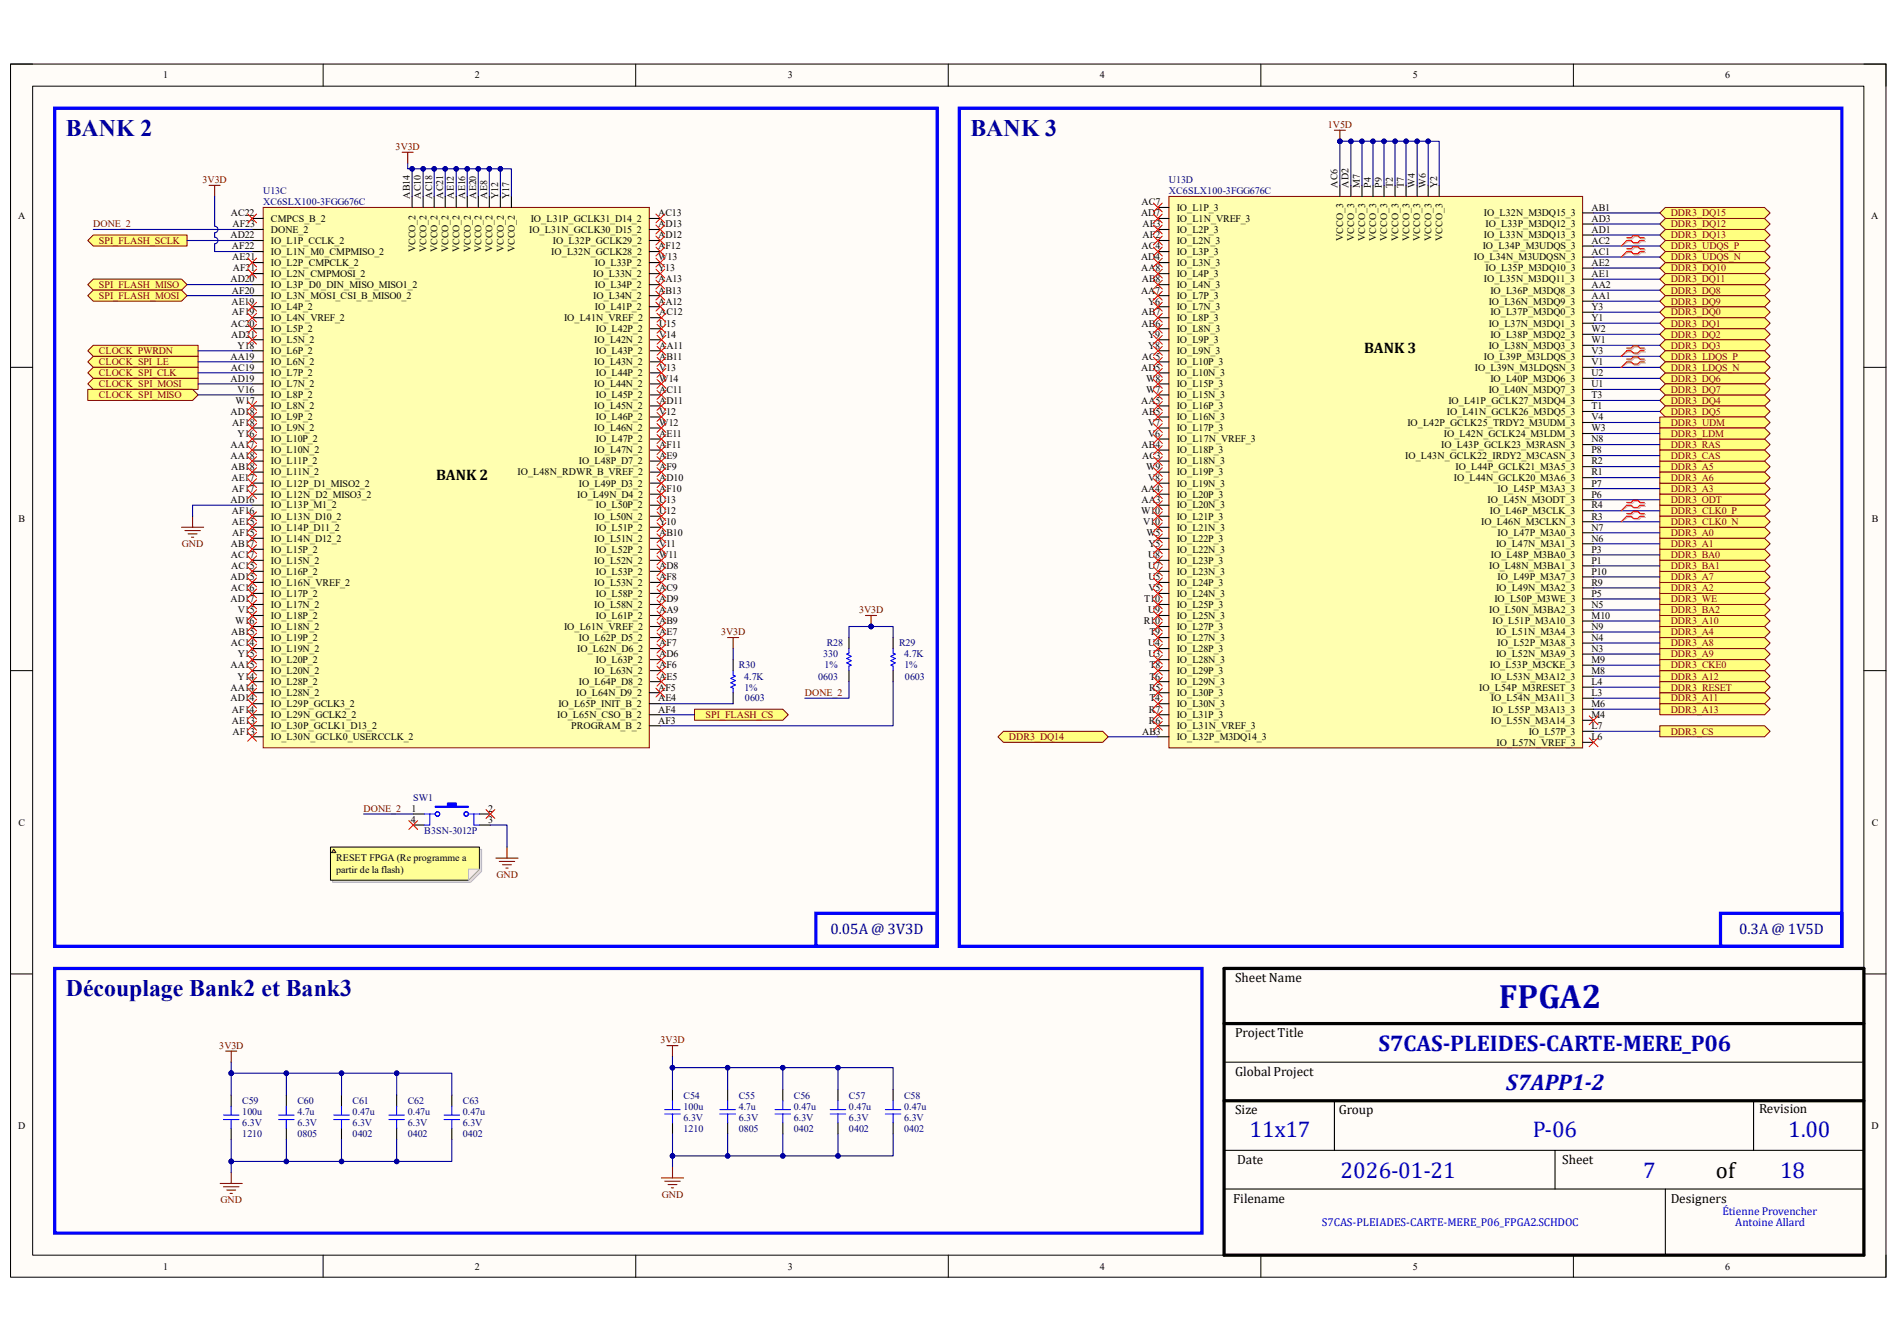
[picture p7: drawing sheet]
<svg xmlns="http://www.w3.org/2000/svg" width="297mm" height="210mm" viewBox="0 0 297 210" stroke-linecap="round" stroke-linejoin="round" font-family="sans-serif">
<defs><g id="words">
<text font-size="5.3" fill="#0000bf" x="234.7" y="157.9">FPGA2</text>
<g font-size="3.7" fill="#000080">
<text x="10.3" y="21.3">BANK 2</text>
<text x="151.9" y="21.3">BANK 3</text>
<text x="10.3" y="156">Découplage Bank2 et Bank3</text>
</g>
<g font-size="3.6" fill="#0000bf">
<text x="215.8" y="164.6">S7CAS-PLEIDES-CARTE-MERE_P06</text>
<text x="235.8" y="170.6">S7APP1-2</text>
<text x="195.6" y="178">11x17</text>
<text x="240" y="178">P-06</text>
<text x="280" y="178">1.00</text>
<text x="209.9" y="184.5">2026-01-21</text>
<text x="257.3" y="184.5">7</text>
<text x="278.7" y="184.5">18</text>
</g>
<text font-size="3.6" x="268.6" y="184.5">of</text>
<g font-size="2.4">
<text x="213.6" y="55.3">BANK 3</text>
<text x="68.3" y="75.1">BANK 2</text>
</g>
<g font-size="2.4" fill="#000080">
<text x="130" y="146.2">0.05A @ 3V3D</text>
<text x="272.3" y="146.2">0.3A @ 1V5D</text>
</g>
<g font-size="2.1">
<text x="193.4" y="153.8">Sheet Name</text>
<text x="193.4" y="162.4">Project Title</text>
<text x="193.4" y="168.5">Global Project</text>
<text x="193.4" y="174.5">Size</text>
<text x="209.6" y="174.5">Group</text>
<text x="275.4" y="174.4">Revision</text>
<text x="193.7" y="182.3">Date</text>
<text x="244.6" y="182.3">Sheet</text>
<text x="193.1" y="188.3">Filename</text>
<text x="261.6" y="188.3">Designers</text>
</g>
<g font-size="1.8" fill="#0000bf">
<text x="269.7" y="190.3">Étienne Provencher</text>
<text x="207" y="192">S7CAS-PLEIADES-CARTE-MERE_P06_FPGA2.SCHDOC</text>
<text x="271.7" y="192">Antoine Allard</text>
</g>
<g font-size="1.6">
<text x="25.5" y="12.3">1</text>
<text x="74.3" y="12.3">2</text>
<text x="123.4" y="12.3">3</text>
<text x="172.2" y="12.3">4</text>
<text x="221.2" y="12.3">5</text>
<text x="270.1" y="12.3">6</text>
<text x="209.4" y="29.4" transform="rotate(-90 209.4 29.4)">AC6</text>
<text x="211.2" y="29.4" transform="rotate(-90 211.2 29.4)">AD2</text>
<text x="212.9" y="29.4" transform="rotate(-90 212.9 29.4)">M7</text>
<text x="214.6" y="29.4" transform="rotate(-90 214.6 29.4)">P4</text>
<text x="216.4" y="29.4" transform="rotate(-90 216.4 29.4)">P9</text>
<text x="218.1" y="29.4" transform="rotate(-90 218.1 29.4)">T2</text>
<text x="219.8" y="29.4" transform="rotate(-90 219.8 29.4)">T7</text>
<text x="221.5" y="29.4" transform="rotate(-90 221.5 29.4)">W4</text>
<text x="223.3" y="29.4" transform="rotate(-90 223.3 29.4)">W6</text>
<text x="225" y="29.4" transform="rotate(-90 225 29.4)">Y2</text>
<text x="2.8" y="34.3">A</text>
<text x="36.2" y="33.9">AC22</text>
<text x="36.4" y="35.6">AF23</text>
<text x="42.4" y="34.8">CMPCS_B_2</text>
<text x="64.2" y="31.1" transform="rotate(-90 64.2 31.1)">AB14</text>
<text x="65.9" y="31.1" transform="rotate(-90 65.9 31.1)">AC10</text>
<text x="67.6" y="31.1" transform="rotate(-90 67.6 31.1)">AC18</text>
<text x="69.4" y="31.1" transform="rotate(-90 69.4 31.1)">AC21</text>
<text x="71.1" y="31.1" transform="rotate(-90 71.1 31.1)">AE12</text>
<text x="72.8" y="31.1" transform="rotate(-90 72.8 31.1)">AE16</text>
<text x="74.5" y="31.1" transform="rotate(-90 74.5 31.1)">AE20</text>
<text x="76.3" y="31.1" transform="rotate(-90 76.3 31.1)">AE8</text>
<text x="78" y="31.1" transform="rotate(-90 78 31.1)">Y12</text>
<text x="79.7" y="31.1" transform="rotate(-90 79.7 31.1)">Y17</text>
<text x="83.1" y="34.8">IO_L31P_GCLK31_D14_2</text>
<text x="103" y="33.9">AC13</text>
<text x="103" y="35.6">AD13</text>
<text x="178.6" y="33.9">AD7</text>
<text x="178.7" y="32.1">AC7</text>
<text x="178.9" y="35.6">AE3</text>
<text x="184.2" y="33">IO_L1P_3</text>
<text x="184.2" y="34.8">IO_L1N_VREF_3</text>
<text x="232.3" y="33.9">IO_L32N_M3DQ15_3</text>
<text x="232.6" y="35.6">IO_L33P_M3DQ12_3</text>
<text x="249.2" y="33">AB1</text>
<text x="249.2" y="34.8">AD3</text>
<text x="293" y="34.3">A</text>
<text x="36.1" y="37.3">AD22</text>
<text x="36.3" y="39.1">AF22</text>
<text x="36.4" y="40.8">AE21</text>
<text x="42.4" y="36.4">DONE_2</text>
<text x="42.4" y="38.2">IO_L1P_CCLK_2</text>
<text x="42.4" y="39.9">IO_L1N_M0_CMPMISO_2</text>
<text x="42.4" y="41.7">IO_L2P_CMPCLK_2</text>
<text x="65.1" y="39.5" transform="rotate(-90 65.1 39.5)">VCCO_2</text>
<text x="66.8" y="39.5" transform="rotate(-90 66.8 39.5)">VCCO_2</text>
<text x="68.5" y="39.5" transform="rotate(-90 68.5 39.5)">VCCO_2</text>
<text x="70.2" y="39.5" transform="rotate(-90 70.2 39.5)">VCCO_2</text>
<text x="72" y="39.5" transform="rotate(-90 72 39.5)">VCCO_2</text>
<text x="73.7" y="39.5" transform="rotate(-90 73.7 39.5)">VCCO_2</text>
<text x="75.4" y="39.5" transform="rotate(-90 75.4 39.5)">VCCO_2</text>
<text x="77.1" y="39.5" transform="rotate(-90 77.1 39.5)">VCCO_2</text>
<text x="78.9" y="39.5" transform="rotate(-90 78.9 39.5)">VCCO_2</text>
<text x="80.6" y="39.5" transform="rotate(-90 80.6 39.5)">VCCO_2</text>
<text x="82.8" y="36.4">IO_L31N_GCLK30_D15_2</text>
<text x="86.3" y="39.9">IO_L32N_GCLK28_2</text>
<text x="86.6" y="38.2">IO_L32P_GCLK29_2</text>
<text x="93.1" y="41.7">IO_L33P_2</text>
<text x="103" y="37.3">AD12</text>
<text x="103" y="39.1">AF12</text>
<text x="103" y="40.8">W13</text>
<text x="178.6" y="40.8">AD4</text>
<text x="178.7" y="39.1">AC4</text>
<text x="178.9" y="37.3">AF2</text>
<text x="184.2" y="36.4">IO_L2P_3</text>
<text x="184.2" y="38.2">IO_L2N_3</text>
<text x="184.2" y="39.9">IO_L3P_3</text>
<text x="184.2" y="41.7">IO_L3N_3</text>
<text x="210.3" y="37.7" transform="rotate(-90 210.3 37.7)">VCCO_3</text>
<text x="212" y="37.7" transform="rotate(-90 212 37.7)">VCCO_3</text>
<text x="213.7" y="37.7" transform="rotate(-90 213.7 37.7)">VCCO_3</text>
<text x="215.5" y="37.7" transform="rotate(-90 215.5 37.7)">VCCO_3</text>
<text x="217.2" y="37.7" transform="rotate(-90 217.2 37.7)">VCCO_3</text>
<text x="218.9" y="37.7" transform="rotate(-90 218.9 37.7)">VCCO_3</text>
<text x="220.7" y="37.7" transform="rotate(-90 220.7 37.7)">VCCO_3</text>
<text x="222.4" y="37.7" transform="rotate(-90 222.4 37.7)">VCCO_3</text>
<text x="224.1" y="37.7" transform="rotate(-90 224.1 37.7)">VCCO_3</text>
<text x="225.8" y="37.7" transform="rotate(-90 225.8 37.7)">VCCO_3</text>
<text x="230.8" y="40.8">IO_L34N_M3UDQSN_3</text>
<text x="232.2" y="39.1">IO_L34P_M3UDQS_3</text>
<text x="232.3" y="37.3">IO_L33N_M3DQ13_3</text>
<text x="249.2" y="36.4">AD1</text>
<text x="249.2" y="38.2">AC2</text>
<text x="249.2" y="39.9">AC1</text>
<text x="249.2" y="41.7">AE2</text>
<text x="36.1" y="44.2">AD20</text>
<text x="36.2" y="47.7">AE19</text>
<text x="36.3" y="46">AF20</text>
<text x="36.4" y="42.5">AF21</text>
<text x="42.4" y="43.4">IO_L2N_CMPMOSI_2</text>
<text x="42.4" y="45.1">IO_L3P_D0_DIN_MISO_MISO1_2</text>
<text x="42.4" y="46.8">IO_L3N_MOSI_CSI_B_MISO0_2</text>
<text x="92.9" y="43.4">IO_L33N_2</text>
<text x="92.9" y="46.8">IO_L34N_2</text>
<text x="93.1" y="45.1">IO_L34P_2</text>
<text x="103" y="42.5">Y13</text>
<text x="103" y="44.2">AA13</text>
<text x="103" y="46">AB13</text>
<text x="103" y="47.7">AA12</text>
<text x="178.6" y="46">AA7</text>
<text x="178.7" y="42.5">AA8</text>
<text x="178.8" y="44.2">AB8</text>
<text x="179.8" y="47.7">Y6</text>
<text x="184.2" y="43.4">IO_L4P_3</text>
<text x="184.2" y="45.1">IO_L4N_3</text>
<text x="184.2" y="46.8">IO_L7P_3</text>
<text x="232.3" y="44.2">IO_L35N_M3DQ11_3</text>
<text x="232.6" y="42.5">IO_L35P_M3DQ10_3</text>
<text x="233.1" y="47.7">IO_L36N_M3DQ9_3</text>
<text x="233.3" y="46">IO_L36P_M3DQ8_3</text>
<text x="249.2" y="43.4">AE1</text>
<text x="249.2" y="45.1">AA2</text>
<text x="249.2" y="46.8">AA1</text>
<text x="36.2" y="51.1">AC20</text>
<text x="36.2" y="52.9">AD21</text>
<text x="36.3" y="49.4">AF19</text>
<text x="42.4" y="48.6">IO_L4P_2</text>
<text x="42.4" y="50.3">IO_L4N_VREF_2</text>
<text x="42.4" y="52">IO_L5P_2</text>
<text x="42.4" y="53.7">IO_L5N_2</text>
<text x="88.3" y="50.3">IO_L41N_VREF_2</text>
<text x="93" y="53.7">IO_L42N_2</text>
<text x="93.1" y="48.6">IO_L41P_2</text>
<text x="93.3" y="52">IO_L42P_2</text>
<text x="103.2" y="49.4">AC12</text>
<text x="103.2" y="51.1">U15</text>
<text x="103.2" y="52.9">V14</text>
<text x="178.7" y="49.4">AB7</text>
<text x="178.7" y="51.1">AB6</text>
<text x="179.8" y="52.9">Y9</text>
<text x="184.2" y="48.6">IO_L7N_3</text>
<text x="184.2" y="50.3">IO_L8P_3</text>
<text x="184.2" y="52">IO_L8N_3</text>
<text x="184.2" y="53.7">IO_L9P_3</text>
<text x="233.1" y="51.1">IO_L37N_M3DQ1_3</text>
<text x="233.3" y="49.4">IO_L37P_M3DQ0_3</text>
<text x="233.3" y="52.9">IO_L38P_M3DQ2_3</text>
<text x="249.2" y="48.6">Y3</text>
<text x="249.2" y="50.3">Y1</text>
<text x="249.2" y="52">W2</text>
<text x="249.2" y="53.7">W1</text>
<text x="36.1" y="56.3">AA19</text>
<text x="36.1" y="59.8">AD19</text>
<text x="36.2" y="58">AC19</text>
<text x="37.2" y="54.6">Y18</text>
<text x="42.4" y="55.5">IO_L6P_2</text>
<text x="42.4" y="57.2">IO_L6N_2</text>
<text x="42.4" y="58.9">IO_L7P_2</text>
<text x="93" y="57.2">IO_L43N_2</text>
<text x="93.3" y="55.5">IO_L43P_2</text>
<text x="93.3" y="58.9">IO_L44P_2</text>
<text x="103.2" y="54.6">AA11</text>
<text x="103.2" y="56.3">AB11</text>
<text x="103.2" y="58">V13</text>
<text x="103.2" y="59.8">W14</text>
<text x="178.7" y="58">AD5</text>
<text x="178.8" y="56.3">AC5</text>
<text x="179.5" y="59.8">W8</text>
<text x="179.8" y="54.6">Y8</text>
<text x="184.2" y="55.5">IO_L9N_3</text>
<text x="184.2" y="57.2">IO_L10P_3</text>
<text x="184.2" y="58.9">IO_L10N_3</text>
<text x="230.9" y="58">IO_L39N_M3LDQSN_3</text>
<text x="232.3" y="56.3">IO_L39P_M3LDQS_3</text>
<text x="233.1" y="54.6">IO_L38N_M3DQ3_3</text>
<text x="233.3" y="59.8">IO_L40P_M3DQ6_3</text>
<text x="249.2" y="55.5">V3</text>
<text x="249.2" y="57.2">V1</text>
<text x="249.2" y="58.9">U2</text>
<text x="36.1" y="65">AD18</text>
<text x="36.9" y="63.2">W17</text>
<text x="37.2" y="61.5">V16</text>
<text x="42.4" y="60.7">IO_L7N_2</text>
<text x="42.4" y="62.4">IO_L8P_2</text>
<text x="42.4" y="64.1">IO_L8N_2</text>
<text x="42.4" y="65.8">IO_L9P_2</text>
<text x="93" y="60.7">IO_L44N_2</text>
<text x="93" y="64.1">IO_L45N_2</text>
<text x="93.3" y="62.4">IO_L45P_2</text>
<text x="93.3" y="65.8">IO_L46P_2</text>
<text x="103.2" y="61.5">AC11</text>
<text x="103.2" y="63.2">AD11</text>
<text x="103.2" y="65">V12</text>
<text x="178.7" y="63.2">AA5</text>
<text x="178.8" y="65">AB5</text>
<text x="179.5" y="61.5">W7</text>
<text x="184.2" y="60.7">IO_L15P_3</text>
<text x="184.2" y="62.4">IO_L15N_3</text>
<text x="184.2" y="64.1">IO_L16P_3</text>
<text x="184.2" y="65.8">IO_L16N_3</text>
<text x="226.5" y="65">IO_L41N_GCLK26_M3DQ5_3</text>
<text x="226.8" y="63.2">IO_L41P_GCLK27_M3DQ4_3</text>
<text x="233.1" y="61.5">IO_L40N_M3DQ7_3</text>
<text x="249.2" y="60.7">U1</text>
<text x="249.2" y="62.4">T3</text>
<text x="249.2" y="64.1">T1</text>
<text x="249.2" y="65.8">V4</text>
<text x="36.1" y="70.1">AA17</text>
<text x="36.1" y="71.9">AA18</text>
<text x="36.4" y="66.7">AF18</text>
<text x="37.2" y="68.4">Y16</text>
<text x="42.4" y="67.6">IO_L9N_2</text>
<text x="42.4" y="69.3">IO_L10P_2</text>
<text x="42.4" y="71">IO_L10N_2</text>
<text x="93" y="67.6">IO_L46N_2</text>
<text x="93" y="71">IO_L47N_2</text>
<text x="93.3" y="69.3">IO_L47P_2</text>
<text x="103.2" y="66.7">W12</text>
<text x="103.2" y="68.4">AE11</text>
<text x="103.2" y="70.1">AF11</text>
<text x="103.2" y="71.9">AE9</text>
<text x="178.7" y="70.1">AB4</text>
<text x="178.8" y="71.9">AC3</text>
<text x="179.8" y="66.7">V7</text>
<text x="179.8" y="68.4">V6</text>
<text x="184.2" y="67.6">IO_L17P_3</text>
<text x="184.2" y="69.3">IO_L17N_VREF_3</text>
<text x="184.2" y="71">IO_L18P_3</text>
<text x="220" y="71.9">IO_L43N_GCLK22_IRDY2_M3CASN_3</text>
<text x="220.3" y="66.7">IO_L42P_GCLK25_TRDY2_M3UDM_3</text>
<text x="225.6" y="70.1">IO_L43P_GCLK23_M3RASN_3</text>
<text x="226.1" y="68.4">IO_L42N_GCLK24_M3LDM_3</text>
<text x="249.2" y="67.6">W3</text>
<text x="249.2" y="69.3">N8</text>
<text x="249.2" y="71">P8</text>
<text x="36.2" y="73.6">AB18</text>
<text x="36.2" y="75.3">AE17</text>
<text x="36.3" y="77">AF17</text>
<text x="42.4" y="72.7">IO_L11P_2</text>
<text x="42.4" y="74.5">IO_L11N_2</text>
<text x="42.4" y="76.2">IO_L12P_D1_MISO2_2</text>
<text x="42.4" y="77.9">IO_L12N_D2_MISO3_2</text>
<text x="81" y="74.5">IO_L48N_RDWR_B_VREF_2</text>
<text x="90.4" y="77.9">IO_L49N_D4_2</text>
<text x="90.6" y="72.7">IO_L48P_D7_2</text>
<text x="90.6" y="76.2">IO_L49P_D3_2</text>
<text x="103.2" y="73.6">AF9</text>
<text x="103.2" y="75.3">AD10</text>
<text x="103.2" y="77">AF10</text>
<text x="178.6" y="77">AA4</text>
<text x="179.5" y="73.6">W9</text>
<text x="179.8" y="75.3">V8</text>
<text x="184.2" y="72.7">IO_L18N_3</text>
<text x="184.2" y="74.5">IO_L19P_3</text>
<text x="184.2" y="76.2">IO_L19N_3</text>
<text x="184.2" y="77.9">IO_L20P_3</text>
<text x="227.6" y="75.3">IO_L44N_GCLK20_M3A6_3</text>
<text x="227.9" y="73.6">IO_L44P_GCLK21_M3A5_3</text>
<text x="234.5" y="77">IO_L45P_M3A3_3</text>
<text x="249.2" y="72.7">R2</text>
<text x="249.2" y="74.5">R1</text>
<text x="249.2" y="76.2">P7</text>
<text x="249.2" y="77.9">P6</text>
<text x="2.9" y="81.8">B</text>
<text x="36.1" y="78.8">AD16</text>
<text x="36.3" y="82.3">AE15</text>
<text x="36.3" y="80.5">AF16</text>
<text x="36.4" y="83.9">AF15</text>
<text x="42.4" y="79.6">IO_L13P_M1_2</text>
<text x="42.4" y="81.4">IO_L13N_D10_2</text>
<text x="42.4" y="83.1">IO_L14P_D11_2</text>
<text x="93" y="81.4">IO_L50N_2</text>
<text x="93.3" y="79.6">IO_L50P_2</text>
<text x="93.3" y="83.1">IO_L51P_2</text>
<text x="103.2" y="78.8">U13</text>
<text x="103.2" y="80.5">U12</text>
<text x="103.2" y="82.3">Y10</text>
<text x="103.2" y="83.9">AB10</text>
<text x="178.6" y="80.5">W10</text>
<text x="178.7" y="78.8">AA3</text>
<text x="179" y="82.3">V10</text>
<text x="179.5" y="83.9">W5</text>
<text x="184.2" y="79.6">IO_L20N_3</text>
<text x="184.2" y="81.4">IO_L21P_3</text>
<text x="184.2" y="83.1">IO_L21N_3</text>
<text x="231.9" y="82.3">IO_L46N_M3CLKN_3</text>
<text x="232.9" y="78.8">IO_L45N_M3ODT_3</text>
<text x="233.3" y="80.5">IO_L46P_M3CLK_3</text>
<text x="234.5" y="83.9">IO_L47P_M3A0_3</text>
<text x="249.2" y="79.6">R4</text>
<text x="249.2" y="81.4">R3</text>
<text x="249.2" y="83.1">N7</text>
<text x="293.1" y="81.8">B</text>
<text x="36.2" y="85.7">AB17</text>
<text x="36.2" y="87.4">AC17</text>
<text x="36.2" y="89.2">AC15</text>
<text x="42.4" y="84.8">IO_L14N_D12_2</text>
<text x="42.4" y="86.6">IO_L15P_2</text>
<text x="42.4" y="88.3">IO_L15N_2</text>
<text x="93" y="84.8">IO_L51N_2</text>
<text x="93" y="88.3">IO_L52N_2</text>
<text x="93.3" y="86.6">IO_L52P_2</text>
<text x="103.2" y="85.7">V11</text>
<text x="103.2" y="87.4">W11</text>
<text x="103.2" y="89.2">AD8</text>
<text x="179.8" y="87.4">U8</text>
<text x="179.8" y="89.2">U7</text>
<text x="179.8" y="85.7">Y5</text>
<text x="184.2" y="84.8">IO_L22P_3</text>
<text x="184.2" y="86.6">IO_L22N_3</text>
<text x="184.2" y="88.3">IO_L23P_3</text>
<text x="233.2" y="89.2">IO_L48N_M3BA1_3</text>
<text x="233.4" y="87.4">IO_L48P_M3BA0_3</text>
<text x="234.2" y="85.7">IO_L47N_M3A1_3</text>
<text x="249.2" y="84.8">N6</text>
<text x="249.2" y="86.6">P3</text>
<text x="249.2" y="88.3">P1</text>
<text x="36.1" y="94.3">AD17</text>
<text x="36.1" y="90.9">AD15</text>
<text x="36.2" y="92.6">AC16</text>
<text x="42.4" y="90">IO_L16P_2</text>
<text x="42.4" y="91.7">IO_L16N_VREF_2</text>
<text x="42.4" y="93.5">IO_L17P_2</text>
<text x="42.4" y="95.2">IO_L17N_2</text>
<text x="93" y="91.7">IO_L53N_2</text>
<text x="93" y="95.2">IO_L58N_2</text>
<text x="93.3" y="90">IO_L53P_2</text>
<text x="93.3" y="93.5">IO_L58P_2</text>
<text x="103.2" y="90.9">AF8</text>
<text x="103.2" y="92.6">AC9</text>
<text x="103.2" y="94.3">AD9</text>
<text x="179.2" y="94.3">T10</text>
<text x="179.8" y="90.9">U5</text>
<text x="179.8" y="92.6">V5</text>
<text x="184.2" y="90">IO_L23N_3</text>
<text x="184.2" y="91.7">IO_L24P_3</text>
<text x="184.2" y="93.5">IO_L24N_3</text>
<text x="184.2" y="95.2">IO_L25P_3</text>
<text x="234" y="94.3">IO_L50P_M3WE_3</text>
<text x="234.2" y="92.6">IO_L49N_M3A2_3</text>
<text x="234.5" y="90.9">IO_L49P_M3A7_3</text>
<text x="249.2" y="90">P10</text>
<text x="249.2" y="91.7">R9</text>
<text x="249.2" y="93.5">P5</text>
<text x="249.2" y="95.2">N5</text>
<text x="36.2" y="101.2">AC14</text>
<text x="36.2" y="99.5">AB15</text>
<text x="36.8" y="97.8">W16</text>
<text x="37.3" y="96.1">V15</text>
<text x="42.4" y="96.9">IO_L18P_2</text>
<text x="42.4" y="98.6">IO_L18N_2</text>
<text x="42.4" y="100.4">IO_L19P_2</text>
<text x="88.3" y="98.6">IO_L61N_VREF_2</text>
<text x="90.6" y="100.4">IO_L62P_D5_2</text>
<text x="93.3" y="96.9">IO_L61P_2</text>
<text x="103.2" y="96.1">AA9</text>
<text x="103.2" y="97.8">AB9</text>
<text x="103.2" y="99.5">AE7</text>
<text x="103.2" y="101.2">AF7</text>
<text x="179.1" y="97.8">R10</text>
<text x="179.8" y="96.1">U9</text>
<text x="179.8" y="101.2">U4</text>
<text x="180" y="99.5">T9</text>
<text x="184.2" y="96.9">IO_L25N_3</text>
<text x="184.2" y="98.6">IO_L27P_3</text>
<text x="184.2" y="100.4">IO_L27N_3</text>
<text x="233.2" y="96.1">IO_L50N_M3BA2_3</text>
<text x="233.7" y="97.8">IO_L51P_M3A10_3</text>
<text x="234.2" y="99.5">IO_L51N_M3A4_3</text>
<text x="234.5" y="101.2">IO_L52P_M3A8_3</text>
<text x="249.2" y="96.9">M10</text>
<text x="249.2" y="98.6">N9</text>
<text x="249.2" y="100.4">N4</text>
<text x="36.1" y="104.7">AA15</text>
<text x="37.2" y="106.4">Y14</text>
<text x="37.3" y="103">Y15</text>
<text x="42.4" y="102.1">IO_L19N_2</text>
<text x="42.4" y="103.8">IO_L20P_2</text>
<text x="42.4" y="105.5">IO_L20N_2</text>
<text x="42.4" y="107.3">IO_L28P_2</text>
<text x="90.4" y="102.1">IO_L62N_D6_2</text>
<text x="90.6" y="107.3">IO_L64P_D8_2</text>
<text x="93" y="105.5">IO_L63N_2</text>
<text x="93.3" y="103.8">IO_L63P_2</text>
<text x="103.2" y="103">AD6</text>
<text x="103.2" y="104.7">AF6</text>
<text x="103.2" y="106.4">AE5</text>
<text x="179.8" y="103">U3</text>
<text x="180" y="106.4">T6</text>
<text x="180" y="104.7">T8</text>
<text x="184.2" y="102.1">IO_L28P_3</text>
<text x="184.2" y="103.8">IO_L28N_3</text>
<text x="184.2" y="105.5">IO_L29P_3</text>
<text x="184.2" y="107.3">IO_L29N_3</text>
<text x="233.3" y="104.7">IO_L53P_M3CKE_3</text>
<text x="233.4" y="106.4">IO_L53N_M3A12_3</text>
<text x="234.2" y="103">IO_L52N_M3A9_3</text>
<text x="249.2" y="102.1">N3</text>
<text x="249.2" y="103.8">M9</text>
<text x="249.2" y="105.5">M8</text>
<text x="249.2" y="107.3">L4</text>
<text x="36.1" y="108.2">AA14</text>
<text x="36.1" y="109.9">AD14</text>
<text x="36.3" y="111.6">AF14</text>
<text x="36.3" y="113.3">AE13</text>
<text x="42.4" y="109">IO_L28N_2</text>
<text x="42.4" y="110.7">IO_L29P_GCLK3_2</text>
<text x="42.4" y="112.5">IO_L29N_GCLK2_2</text>
<text x="87.2" y="112.5">IO_L65N_CSO_B_2</text>
<text x="87.4" y="110.7">IO_L65P_INIT_B_2</text>
<text x="90.2" y="109">IO_L64N_D9_2</text>
<text x="103" y="108.2">AF5</text>
<text x="103" y="109.9">AE4</text>
<text x="103" y="111.6">AF4</text>
<text x="103" y="113.3">AF3</text>
<text x="179.9" y="111.6">R7</text>
<text x="179.9" y="113.3">R6</text>
<text x="179.9" y="108.2">R5</text>
<text x="180" y="109.9">T4</text>
<text x="184.2" y="109">IO_L30P_3</text>
<text x="184.2" y="110.7">IO_L30N_3</text>
<text x="184.2" y="112.5">IO_L31P_3</text>
<text x="231.6" y="108.2">IO_L54P_M3RESET_3</text>
<text x="233.4" y="109.9">IO_L54N_M3A11_3</text>
<text x="233.4" y="113.3">IO_L55N_M3A14_3</text>
<text x="233.7" y="111.6">IO_L55P_M3A13_3</text>
<text x="249.2" y="109">L3</text>
<text x="249.2" y="110.7">M6</text>
<text x="249.2" y="112.5">M4</text>
<text x="36.4" y="115.1">AF13</text>
<text x="42.4" y="114.2">IO_L30P_GCLK1_D13_2</text>
<text x="42.4" y="115.9">IO_L30N_GCLK0_USERCCLK_2</text>
<text x="89.4" y="114.2">PROGRAM_B_2</text>
<text x="178.8" y="115.1">AB3</text>
<text x="184.2" y="114.2">IO_L31N_VREF_3</text>
<text x="184.2" y="115.9">IO_L32P_M3DQ14_3</text>
<text x="234.3" y="116.8">IO_L57N_VREF_3</text>
<text x="239.4" y="115.1">IO_L57P_3</text>
<text x="249.2" y="114.2">L7</text>
<text x="249.2" y="115.9">L6</text>
<text x="2.9" y="129.3">C</text>
<text x="64.3" y="128.9">4</text>
<text x="64.4" y="127.1">1</text>
<text x="76.5" y="127.1">2</text>
<text x="76.5" y="128.9">3</text>
<text x="293.1" y="129.3">C</text>
<text x="52.6" y="134.9">RESET FPGA (Re programme a</text>
<text x="52.6" y="136.7">partir de la flash)</text>
<text x="2.8" y="176.8">D</text>
<text x="293" y="176.8">D</text>
<text x="25.5" y="198.8">1</text>
<text x="74.3" y="198.8">2</text>
<text x="123.4" y="198.8">3</text>
<text x="172.2" y="198.8">4</text>
<text x="221.2" y="198.8">5</text>
<text x="270.1" y="198.8">6</text>
</g>
<g font-size="1.6" fill="#800000">
<text x="61.9" y="23.5">3V3D</text>
<text x="207.9" y="20.1">1V5D</text>
<text x="31.7" y="28.7">3V3D</text>
<text x="14.6" y="35.6">DONE_2</text>
<text x="261.6" y="35.6">DDR3_DQ12</text>
<text x="261.6" y="33.9">DDR3_DQ15</text>
<text x="15.5" y="38.2">SPI_FLASH_SCLK</text>
<text x="261.6" y="37.3">DDR3_DQ13</text>
<text x="261.6" y="39.1">DDR3_UDQS_P</text>
<text x="261.6" y="40.8">DDR3_UDQS_N</text>
<text x="15.5" y="45.1">SPI_FLASH_MISO</text>
<text x="15.5" y="46.8">SPI_FLASH_MOSI</text>
<text x="261.6" y="46">DDR3_DQ8</text>
<text x="261.6" y="47.7">DDR3_DQ9</text>
<text x="261.6" y="42.5">DDR3_DQ10</text>
<text x="261.6" y="44.2">DDR3_DQ11</text>
<text x="261.6" y="49.4">DDR3_DQ0</text>
<text x="261.6" y="51.1">DDR3_DQ1</text>
<text x="261.6" y="52.9">DDR3_DQ2</text>
<text x="15.5" y="57.2">CLOCK_SPI_LE</text>
<text x="15.5" y="58.9">CLOCK_SPI_CLK</text>
<text x="15.5" y="55.5">CLOCK_PWRDN</text>
<text x="261.6" y="54.6">DDR3_DQ3</text>
<text x="261.6" y="59.8">DDR3_DQ6</text>
<text x="261.6" y="56.3">DDR3_LDQS_P</text>
<text x="261.6" y="58">DDR3_LDQS_N</text>
<text x="15.5" y="60.7">CLOCK_SPI_MOSI</text>
<text x="15.5" y="62.4">CLOCK_SPI_MISO</text>
<text x="261.6" y="63.2">DDR3_DQ4</text>
<text x="261.6" y="65">DDR3_DQ5</text>
<text x="261.6" y="61.5">DDR3_DQ7</text>
<text x="261.6" y="70.1">DDR3_RAS</text>
<text x="261.6" y="66.7">DDR3_UDM</text>
<text x="261.6" y="68.4">DDR3_LDM</text>
<text x="261.6" y="71.9">DDR3_CAS</text>
<text x="261.6" y="77">DDR3_A3</text>
<text x="261.6" y="73.6">DDR3_A5</text>
<text x="261.6" y="75.3">DDR3_A6</text>
<text x="261.6" y="83.9">DDR3_A0</text>
<text x="261.6" y="80.5">DDR3_CLK0_P</text>
<text x="261.6" y="82.3">DDR3_CLK0_N</text>
<text x="261.6" y="78.8">DDR3_ODT</text>
<text x="28.5" y="85.7">GND</text>
<text x="261.6" y="85.7">DDR3_A1</text>
<text x="261.6" y="87.4">DDR3_BA0</text>
<text x="261.6" y="89.2">DDR3_BA1</text>
<text x="261.6" y="92.6">DDR3_A2</text>
<text x="261.6" y="90.9">DDR3_A7</text>
<text x="261.6" y="94.3">DDR3_WE</text>
<text x="112.9" y="99.5">3V3D</text>
<text x="134.5" y="96.1">3V3D</text>
<text x="261.6" y="99.5">DDR3_A4</text>
<text x="261.6" y="101.2">DDR3_A8</text>
<text x="261.6" y="97.8">DDR3_A10</text>
<text x="261.6" y="96.1">DDR3_BA2</text>
<text x="261.6" y="103">DDR3_A9</text>
<text x="261.6" y="106.4">DDR3_A12</text>
<text x="261.6" y="104.7">DDR3_CKE0</text>
<text x="110.4" y="112.5">SPI_FLASH_CS</text>
<text x="126" y="109">DONE_2</text>
<text x="261.6" y="109.9">DDR3_A11</text>
<text x="261.6" y="111.6">DDR3_A13</text>
<text x="261.6" y="108.2">DDR3_RESET</text>
<text x="157.9" y="115.9">DDR3_DQ14</text>
<text x="261.6" y="115.1">DDR3_CS</text>
<text x="56.9" y="127.1">DONE_2</text>
<text x="77.7" y="137.5">GND</text>
<text x="34.3" y="164.3">3V3D</text>
<text x="103.4" y="163.4">3V3D</text>
<text x="34.5" y="188.5">GND</text>
<text x="103.6" y="187.6">GND</text>
</g>
<g font-size="1.6" fill="#000080">
<text x="183" y="28.7">U13D</text>
<text x="41.2" y="30.4">U13C</text>
<text x="41.2" y="32.1">XC6SLX100-3FGG676C</text>
<text x="183" y="30.4">XC6SLX100-3FGG676C</text>
<text x="129.5" y="101.2">R28</text>
<text x="140.8" y="101.2">R29</text>
<text x="115.7" y="104.7">R30</text>
<text x="116.5" y="106.4">4.7K</text>
<text x="128.1" y="106.4">0603</text>
<text x="128.9" y="103">330</text>
<text x="129.1" y="104.7">1%</text>
<text x="141.6" y="103">4.7K</text>
<text x="141.6" y="104.7">1%</text>
<text x="141.7" y="106.4">0603</text>
<text x="116.5" y="108.2">1%</text>
<text x="116.6" y="109.9">0603</text>
<text x="64.7" y="125.4">SW1</text>
<text x="66.4" y="130.6">B3SN-3012P</text>
<text x="37.9" y="172.9">C59</text>
<text x="46.6" y="172.9">C60</text>
<text x="55.2" y="172.9">C61</text>
<text x="63.8" y="172.9">C62</text>
<text x="72.5" y="172.9">C63</text>
<text x="107" y="173.8">100u</text>
<text x="107" y="172">C54</text>
<text x="115.7" y="173.8">4.7u</text>
<text x="115.7" y="172">C55</text>
<text x="124.3" y="173.8">0.47u</text>
<text x="124.3" y="172">C56</text>
<text x="132.9" y="173.8">0.47u</text>
<text x="132.9" y="172">C57</text>
<text x="141.6" y="173.8">0.47u</text>
<text x="141.6" y="172">C58</text>
<text x="37.9" y="176.4">6.3V</text>
<text x="37.9" y="178.1">1210</text>
<text x="37.9" y="174.6">100u</text>
<text x="46.6" y="176.4">6.3V</text>
<text x="46.6" y="178.1">0805</text>
<text x="46.6" y="174.6">4.7u</text>
<text x="55.2" y="176.4">6.3V</text>
<text x="55.2" y="178.1">0402</text>
<text x="55.2" y="174.6">0.47u</text>
<text x="63.8" y="176.4">6.3V</text>
<text x="63.8" y="178.1">0402</text>
<text x="63.8" y="174.6">0.47u</text>
<text x="72.5" y="176.4">6.3V</text>
<text x="72.5" y="178.1">0402</text>
<text x="72.5" y="174.6">0.47u</text>
<text x="107" y="175.5">6.3V</text>
<text x="107" y="177.2">1210</text>
<text x="115.7" y="175.5">6.3V</text>
<text x="115.7" y="177.2">0805</text>
<text x="124.3" y="175.5">6.3V</text>
<text x="124.3" y="177.2">0402</text>
<text x="132.9" y="175.5">6.3V</text>
<text x="132.9" y="177.2">0402</text>
<text x="141.6" y="175.5">6.3V</text>
<text x="141.6" y="177.2">0402</text>
</g>
</g></defs>
<path d="M1.7 10h293.6v190h-293.6z" fill-rule="evenodd" fill="#fffcf8"/>
<path d="M1.7 10h293.6v190h-293.6z" fill="none" stroke="#000" stroke-width=".16"/>
<path d="M5.1 13.5h286.7v183.1h-286.7z" fill-rule="evenodd" fill="#fffcf8"/>
<g fill="none" stroke="#000" stroke-width=".16">
<path d="M1.7 10h3.4M5.1 13.5h286.7v183.1h-286.7zM50.6 10v3.5M99.5 10v3.5M148.5 10v3.5M197.4 10v3.5M246.3 10v3.5M291.8 10h3.5v3.5M1.7 57.5h3.4M291.8 57.5h3.5M1.7 105h3.4M291.8 105h3.5"/>
<path d="M1.7 152.5h3.4M291.8 152.5h3.5M50.6 196.6v3.4M99.5 196.6v3.4M148.5 196.6v3.4M197.4 196.6v3.4M246.3 196.6v3.4M295.3 196.6v3.4"/>
</g>
<path d="M191.7 151.7h100.1v44.9h-100.1zM191.7 160.3h100.1M191.7 172.4h100.1" fill="none" stroke="#000" stroke-width=".51"/>
<path d="M191.7 166.3h100.1M208.9 172.4v7.8M274.6 172.4v7.8M191.7 180.2h100.1M191.7 186.2h100.1M243.5 180.2v6M260.7 186.2v10.4" fill="none" stroke="#000" stroke-width=".17"/>
<path d="M183 30.8h64.8v86.3h-64.8z" fill-rule="evenodd" fill="#ffffb0"/>
<path d="M183 30.8h64.8v86.3h-64.8z" fill="none" stroke="#800000" stroke-width=".16"/>
<g fill="none" stroke="#000" stroke-width=".17">
<path d="M181.3 32.5h1.7M181.3 34.2h1.7M181.3 35.9h1.7M181.3 37.7h1.7M181.3 39.4h1.7M209.8 29v1.8M211.5 29v1.8M213.2 29v1.8M215 29v1.8M216.7 29v1.8M218.4 29v1.8M220.1 29v1.8"/>
<path d="M221.9 29v1.8M223.6 29v1.8M225.3 29v1.8M247.8 33.3h1.7M247.8 35.1h1.7M247.8 36.8h1.7M247.8 38.5h1.7M181.3 41.1h1.7M181.3 42.9h1.7M181.3 44.6h1.7M181.3 46.3h1.7M181.3 48h1.7"/>
<path d="M181.3 49.8h1.7M181.3 51.5h1.7M181.3 53.2h1.7M181.3 54.9h1.7M181.3 56.7h1.7M181.3 58.4h1.7M247.8 40.3h1.7M247.8 42h1.7M247.8 43.7h1.7M247.8 45.4h1.7M247.8 47.2h1.7M247.8 48.9h1.7"/>
<path d="M247.8 50.6h1.7M247.8 52.4h1.7M247.8 54.1h1.7M247.8 55.8h1.7M247.8 57.5h1.7M247.8 59.3h1.7M181.3 60.1h1.7M181.3 61.8h1.7M181.3 63.6h1.7M181.3 65.3h1.7M181.3 67h1.7M181.3 68.8h1.7"/>
<path d="M181.3 70.5h1.7M181.3 72.2h1.7M181.3 73.9h1.7M181.3 75.7h1.7M181.3 77.4h1.7M181.3 79.1h1.7M247.8 61h1.7M247.8 62.7h1.7M247.8 64.4h1.7M247.8 66.2h1.7M247.8 67.9h1.7M247.8 69.6h1.7"/>
<path d="M247.8 71.4h1.7M247.8 73.1h1.7M247.8 74.8h1.7M247.8 76.5h1.7M247.8 78.3h1.7M247.8 80h1.7M181.3 80.8h1.7M181.3 82.6h1.7M181.3 84.3h1.7M181.3 86h1.7M181.3 87.8h1.7M181.3 89.5h1.7"/>
<path d="M181.3 91.2h1.7M181.3 92.9h1.7M181.3 94.7h1.7M181.3 96.4h1.7M181.3 98.1h1.7M181.3 99.9h1.7M247.8 81.7h1.7M247.8 83.4h1.7M247.8 85.2h1.7M247.8 86.9h1.7M247.8 88.6h1.7M247.8 90.3h1.7"/>
<path d="M247.8 92.1h1.7M247.8 93.8h1.7M247.8 95.5h1.7M247.8 97.3h1.7M247.8 99h1.7M181.3 101.6h1.7M181.3 103.3h1.7M181.3 105h1.7M181.3 106.8h1.7M181.3 108.5h1.7M181.3 110.2h1.7M181.3 111.9h1.7"/>
<path d="M181.3 113.7h1.7M181.3 115.4h1.7M247.8 100.7h1.7M247.8 102.4h1.7M247.8 104.2h1.7M247.8 105.9h1.7M247.8 107.6h1.7M247.8 109.3h1.7M247.8 111.1h1.7M247.8 112.8h1.7M247.8 114.5h1.7M247.8 116.3h1.7"/>
</g>
<path d="M8.6 16.9h138.1v131.3h-138.1zM150.2 16.9h138.2v131.3h-138.2zM127.7 143h19v5.2h-19zM269.4 143h19v5.2h-19z" fill="none" stroke="#00f" stroke-width=".51"/>
<path d="M259.9 82.6h16.4l.8 .8-.8 .9h-16.4z" fill-rule="evenodd" fill="#ffff80"/>
<path d="M259.9 82.6h16.4l.8 .8-.8 .9h-16.4z" fill="none" stroke="#800000" stroke-width=".16"/>
<path d="M259.9 84.3h16.4l.8 .9-.8 .8h-16.4z" fill-rule="evenodd" fill="#ffff80"/>
<path d="M259.9 84.3h16.4l.8 .9-.8 .8h-16.4z" fill="none" stroke="#800000" stroke-width=".16"/>
<path d="M259.9 91.2h16.4l.8 .9-.8 .8h-16.4z" fill-rule="evenodd" fill="#ffff80"/>
<path d="M259.9 91.2h16.4l.8 .9-.8 .8h-16.4z" fill="none" stroke="#800000" stroke-width=".16"/>
<path d="M259.9 75.7h16.4l.8 .8-.8 .9h-16.4z" fill-rule="evenodd" fill="#ffff80"/>
<path d="M259.9 75.7h16.4l.8 .8-.8 .9h-16.4z" fill="none" stroke="#800000" stroke-width=".16"/>
<path d="M259.9 98.1h16.4l.8 .9-.8 .9h-16.4z" fill-rule="evenodd" fill="#ffff80"/>
<path d="M259.9 98.1h16.4l.8 .9-.8 .9h-16.4z" fill="none" stroke="#800000" stroke-width=".16"/>
<path d="M259.9 72.2h16.4l.8 .9-.8 .8h-16.4z" fill-rule="evenodd" fill="#ffff80"/>
<path d="M259.9 72.2h16.4l.8 .9-.8 .8h-16.4z" fill="none" stroke="#800000" stroke-width=".16"/>
<path d="M259.9 73.9h16.4l.8 .9-.8 .9h-16.4z" fill-rule="evenodd" fill="#ffff80"/>
<path d="M259.9 73.9h16.4l.8 .9-.8 .9h-16.4z" fill="none" stroke="#800000" stroke-width=".16"/>
<path d="M259.9 89.5h16.4l.8 .8-.8 .9h-16.4z" fill-rule="evenodd" fill="#ffff80"/>
<path d="M259.9 89.5h16.4l.8 .8-.8 .9h-16.4z" fill="none" stroke="#800000" stroke-width=".16"/>
<path d="M259.9 99.9h16.4l.8 .8-.8 .9h-16.4z" fill-rule="evenodd" fill="#ffff80"/>
<path d="M259.9 99.9h16.4l.8 .8-.8 .9h-16.4z" fill="none" stroke="#800000" stroke-width=".16"/>
<path d="M259.9 101.6h16.4l.8 .8-.8 .9h-16.4z" fill-rule="evenodd" fill="#ffff80"/>
<path d="M259.9 101.6h16.4l.8 .8-.8 .9h-16.4z" fill="none" stroke="#800000" stroke-width=".16"/>
<path d="M259.9 96.4h16.4l.8 .9-.8 .8h-16.4z" fill-rule="evenodd" fill="#ffff80"/>
<path d="M259.9 96.4h16.4l.8 .9-.8 .8h-16.4z" fill="none" stroke="#800000" stroke-width=".16"/>
<path d="M259.9 108.5h16.4l.8 .8-.8 .9h-16.4z" fill-rule="evenodd" fill="#ffff80"/>
<path d="M259.9 108.5h16.4l.8 .8-.8 .9h-16.4z" fill="none" stroke="#800000" stroke-width=".16"/>
<path d="M259.9 105h16.4l.8 .9-.8 .9h-16.4z" fill-rule="evenodd" fill="#ffff80"/>
<path d="M259.9 105h16.4l.8 .9-.8 .9h-16.4z" fill="none" stroke="#800000" stroke-width=".16"/>
<path d="M259.9 110.2h16.4l.8 .9-.8 .8h-16.4z" fill-rule="evenodd" fill="#ffff80"/>
<path d="M259.9 110.2h16.4l.8 .9-.8 .8h-16.4z" fill="none" stroke="#800000" stroke-width=".16"/>
<path d="M259.9 86h16.4l.8 .9-.8 .9h-16.4z" fill-rule="evenodd" fill="#ffff80"/>
<path d="M259.9 86h16.4l.8 .9-.8 .9h-16.4z" fill="none" stroke="#800000" stroke-width=".16"/>
<path d="M259.9 87.8h16.4l.8 .8-.8 .9h-16.4z" fill-rule="evenodd" fill="#ffff80"/>
<path d="M259.9 87.8h16.4l.8 .8-.8 .9h-16.4z" fill="none" stroke="#800000" stroke-width=".16"/>
<path d="M259.9 94.7h16.4l.8 .8-.8 .9h-16.4z" fill-rule="evenodd" fill="#ffff80"/>
<path d="M259.9 94.7h16.4l.8 .8-.8 .9h-16.4z" fill="none" stroke="#800000" stroke-width=".16"/>
<path d="M259.9 79.1h16.4l.8 .9-.8 .8h-16.4z" fill-rule="evenodd" fill="#ffff80"/>
<path d="M259.9 79.1h16.4l.8 .9-.8 .8h-16.4z" fill="none" stroke="#800000" stroke-width=".16"/>
<path d="M259.9 80.8h16.4l.8 .9-.8 .9h-16.4z" fill-rule="evenodd" fill="#ffff80"/>
<path d="M259.9 80.8h16.4l.8 .9-.8 .9h-16.4z" fill="none" stroke="#800000" stroke-width=".16"/>
<path d="M259.9 103.3h16.4l.8 .9-.8 .8h-16.4z" fill-rule="evenodd" fill="#ffff80"/>
<path d="M259.9 103.3h16.4l.8 .9-.8 .8h-16.4z" fill="none" stroke="#800000" stroke-width=".16"/>
<path d="M259.9 113.7h16.4l.8 .8-.8 .9h-16.4z" fill-rule="evenodd" fill="#ffff80"/>
<path d="M259.9 113.7h16.4l.8 .8-.8 .9h-16.4z" fill="none" stroke="#800000" stroke-width=".16"/>
<path d="M259.9 68.8h16.4l.8 .8-.8 .9h-16.4z" fill-rule="evenodd" fill="#ffff80"/>
<path d="M259.9 68.8h16.4l.8 .8-.8 .9h-16.4z" fill="none" stroke="#800000" stroke-width=".16"/>
<path d="M259.9 92.9h16.4l.8 .9-.8 .9h-16.4z" fill-rule="evenodd" fill="#ffff80"/>
<path d="M259.9 92.9h16.4l.8 .9-.8 .9h-16.4z" fill="none" stroke="#800000" stroke-width=".16"/>
<path d="M259.9 77.4h16.4l.8 .9-.8 .8h-16.4z" fill-rule="evenodd" fill="#ffff80"/>
<path d="M259.9 77.4h16.4l.8 .9-.8 .8h-16.4z" fill="none" stroke="#800000" stroke-width=".16"/>
<path d="M259.9 106.8h16.4l.8 .8-.8 .9h-16.4z" fill-rule="evenodd" fill="#ffff80"/>
<path d="M259.9 106.8h16.4l.8 .8-.8 .9h-16.4z" fill="none" stroke="#800000" stroke-width=".16"/>
<path d="M259.9 48.9l.8-.9h15.6l.8 .9-.8 .9h-15.6z" fill-rule="evenodd" fill="#ffff80"/>
<path d="M259.9 48.9l.8-.9h15.6l.8 .9-.8 .9h-15.6z" fill="none" stroke="#800000" stroke-width=".16"/>
<path d="M259.9 50.6l.8-.8h15.6l.8 .8-.8 .9h-15.6z" fill-rule="evenodd" fill="#ffff80"/>
<path d="M259.9 50.6l.8-.8h15.6l.8 .8-.8 .9h-15.6z" fill="none" stroke="#800000" stroke-width=".16"/>
<path d="M260.7 51.5h15.6l.8 .9-.8 .8h-15.6l-.8-.8z" fill-rule="evenodd" fill="#ffff80"/>
<path d="M260.7 51.5h15.6l.8 .9-.8 .8h-15.6l-.8-.8z" fill="none" stroke="#800000" stroke-width=".16"/>
<path d="M260.7 53.2h15.6l.8 .9-.8 .8h-15.6l-.8-.8z" fill-rule="evenodd" fill="#ffff80"/>
<path d="M260.7 53.2h15.6l.8 .9-.8 .8h-15.6l-.8-.8z" fill="none" stroke="#800000" stroke-width=".16"/>
<path d="M260.7 61.8h15.6l.8 .9-.8 .9h-15.6l-.8-.9z" fill-rule="evenodd" fill="#ffff80"/>
<path d="M260.7 61.8h15.6l.8 .9-.8 .9h-15.6l-.8-.9z" fill="none" stroke="#800000" stroke-width=".16"/>
<path d="M260.7 63.6h15.6l.8 .8-.8 .9h-15.6l-.8-.9z" fill-rule="evenodd" fill="#ffff80"/>
<path d="M260.7 63.6h15.6l.8 .8-.8 .9h-15.6l-.8-.9z" fill="none" stroke="#800000" stroke-width=".16"/>
<path d="M259.9 59.3l.8-.9h15.6l.8 .9-.8 .8h-15.6z" fill-rule="evenodd" fill="#ffff80"/>
<path d="M259.9 59.3l.8-.9h15.6l.8 .9-.8 .8h-15.6z" fill="none" stroke="#800000" stroke-width=".16"/>
<path d="M260.7 60.1h15.6l.8 .9-.8 .8h-15.6l-.8-.8z" fill-rule="evenodd" fill="#ffff80"/>
<path d="M260.7 60.1h15.6l.8 .9-.8 .8h-15.6l-.8-.8z" fill="none" stroke="#800000" stroke-width=".16"/>
<path d="M260.7 44.6h15.6l.8 .8-.8 .9h-15.6l-.8-.9z" fill-rule="evenodd" fill="#ffff80"/>
<path d="M260.7 44.6h15.6l.8 .8-.8 .9h-15.6l-.8-.9z" fill="none" stroke="#800000" stroke-width=".16"/>
<path d="M260.7 46.3h15.6l.8 .9-.8 .8h-15.6l-.8-.8z" fill-rule="evenodd" fill="#ffff80"/>
<path d="M260.7 46.3h15.6l.8 .9-.8 .8h-15.6l-.8-.8z" fill="none" stroke="#800000" stroke-width=".16"/>
<path d="M259.9 42l.8-.9h15.6l.8 .9-.8 .9h-15.6z" fill-rule="evenodd" fill="#ffff80"/>
<path d="M259.9 42l.8-.9h15.6l.8 .9-.8 .9h-15.6z" fill="none" stroke="#800000" stroke-width=".16"/>
<path d="M260.7 42.9h15.6l.8 .8-.8 .9h-15.6l-.8-.9z" fill-rule="evenodd" fill="#ffff80"/>
<path d="M260.7 42.9h15.6l.8 .8-.8 .9h-15.6l-.8-.9z" fill="none" stroke="#800000" stroke-width=".16"/>
<path d="M260.7 34.2h15.6l.8 .9-.8 .8h-15.6l-.8-.8z" fill-rule="evenodd" fill="#ffff80"/>
<path d="M260.7 34.2h15.6l.8 .9-.8 .8h-15.6l-.8-.8z" fill="none" stroke="#800000" stroke-width=".16"/>
<path d="M260.7 35.9h15.6l.8 .9-.8 .9h-15.6l-.8-.9z" fill-rule="evenodd" fill="#ffff80"/>
<path d="M260.7 35.9h15.6l.8 .9-.8 .9h-15.6l-.8-.9z" fill="none" stroke="#800000" stroke-width=".16"/>
<path d="M156.2 115.4l.9-.9h15.5l.9 .9-.9 .9h-15.5z" fill-rule="evenodd" fill="#ffff80"/>
<path d="M156.2 115.4l.9-.9h15.5l.9 .9-.9 .9h-15.5z" fill="none" stroke="#800000" stroke-width=".16"/>
<path d="M259.9 33.3l.8-.8h15.6l.8 .8-.8 .9h-15.6z" fill-rule="evenodd" fill="#ffff80"/>
<path d="M259.9 33.3l.8-.8h15.6l.8 .8-.8 .9h-15.6z" fill="none" stroke="#800000" stroke-width=".16"/>
<path d="M260.7 37.7h15.6l.8 .8-.8 .9h-15.6l-.8-.9z" fill-rule="evenodd" fill="#ffff80"/>
<path d="M260.7 37.7h15.6l.8 .8-.8 .9h-15.6l-.8-.9z" fill="none" stroke="#800000" stroke-width=".16"/>
<path d="M259.9 40.3l.8-.9h15.6l.8 .9-.8 .8h-15.6z" fill-rule="evenodd" fill="#ffff80"/>
<path d="M259.9 40.3l.8-.9h15.6l.8 .9-.8 .8h-15.6z" fill="none" stroke="#800000" stroke-width=".16"/>
<path d="M260.7 54.9h15.6l.8 .9-.8 .9h-15.6l-.8-.9z" fill-rule="evenodd" fill="#ffff80"/>
<path d="M260.7 54.9h15.6l.8 .9-.8 .9h-15.6l-.8-.9z" fill="none" stroke="#800000" stroke-width=".16"/>
<path d="M259.9 57.5l.8-.8h15.6l.8 .8-.8 .9h-15.6z" fill-rule="evenodd" fill="#ffff80"/>
<path d="M259.9 57.5l.8-.8h15.6l.8 .8-.8 .9h-15.6z" fill="none" stroke="#800000" stroke-width=".16"/>
<path d="M259.9 65.3h16.4l.8 .9-.8 .8h-16.4z" fill-rule="evenodd" fill="#ffff80"/>
<path d="M259.9 65.3h16.4l.8 .9-.8 .8h-16.4z" fill="none" stroke="#800000" stroke-width=".16"/>
<path d="M259.9 67h16.4l.8 .9-.8 .9h-16.4z" fill-rule="evenodd" fill="#ffff80"/>
<path d="M259.9 67h16.4l.8 .9-.8 .9h-16.4z" fill="none" stroke="#800000" stroke-width=".16"/>
<path d="M259.9 70.5h16.4l.8 .9-.8 .8h-16.4z" fill-rule="evenodd" fill="#ffff80"/>
<path d="M259.9 70.5h16.4l.8 .9-.8 .8h-16.4z" fill="none" stroke="#800000" stroke-width=".16"/>
<path d="M208.9 20.4h1.8M209.8 20.4v1.7" fill="none" stroke="#800000" stroke-width=".17"/>
<circle cx="209.8" cy="22.1" r=".35" fill="#000080"/>
<circle cx="209.8" cy="22.1" r=".35" fill="none" stroke="#000080" stroke-width=".16"/>
<path d="M41.2 32.5h60.5v84.6h-60.5z" fill-rule="evenodd" fill="#ffffb0"/>
<path d="M41.2 32.5h60.5v84.6h-60.5z" fill="none" stroke="#800000" stroke-width=".16"/>
<g fill="none" stroke="#000" stroke-width=".17">
<path d="M39.5 34.2h1.7M39.5 35.9h1.7M39.5 37.7h1.7M39.5 39.4h1.7M64.5 30.8v1.7M66.2 30.8v1.7M68 30.8v1.7M69.7 30.8v1.7M71.4 30.8v1.7M73.2 30.8v1.7M74.9 30.8v1.7M76.6 30.8v1.7"/>
<path d="M78.3 30.8v1.7M80.1 30.8v1.7M101.7 34.2h1.7M101.7 35.9h1.7M101.7 37.7h1.7M101.7 39.4h1.7M39.5 41.1h1.7M39.5 42.8h1.7M39.5 44.6h1.7M39.5 46.3h1.7M39.5 48h1.7M39.5 49.8h1.7"/>
<path d="M39.5 51.5h1.7M39.5 53.2h1.7M39.5 54.9h1.7M39.5 56.7h1.7M39.5 58.4h1.7M101.7 41.1h1.7M101.7 42.9h1.7M101.7 44.6h1.7M101.7 46.3h1.7M101.7 48h1.7M101.8 49.8h1.8M101.8 51.5h1.8"/>
<path d="M101.8 53.2h1.8M101.8 54.9h1.8M101.8 56.7h1.8M101.8 58.4h1.8M39.5 60.1h1.7M39.5 61.8h1.7M39.5 63.6h1.7M39.5 65.3h1.7M39.5 67h1.7M39.5 68.8h1.7M39.5 70.5h1.7M39.5 72.2h1.7"/>
<path d="M39.5 73.9h1.7M39.5 75.7h1.7M39.5 77.4h1.7M39.5 79.1h1.7M101.8 60.1h1.8M101.8 61.8h1.8M101.8 63.6h1.8M101.8 65.3h1.8M101.8 67h1.8M101.8 68.8h1.8M101.8 70.5h1.8M101.8 72.2h1.8"/>
<path d="M101.8 73.9h1.8M101.8 75.7h1.8M101.8 77.4h1.8M101.8 79.1h1.8M39.5 80.8h1.7M39.5 82.6h1.7M39.5 84.3h1.7M39.5 86h1.7M39.5 87.8h1.7M39.5 89.5h1.7M39.5 91.2h1.7M39.5 92.9h1.7"/>
<path d="M39.5 94.7h1.7M39.5 96.4h1.7M39.5 98.1h1.7M39.5 99.8h1.7M101.8 80.8h1.8M101.8 82.6h1.8M101.8 84.3h1.8M101.8 86h1.8M101.8 87.8h1.8M101.8 89.5h1.8M101.8 91.2h1.8M101.8 92.9h1.8"/>
<path d="M101.8 94.7h1.8M101.8 96.4h1.8M101.8 98.1h1.8M101.8 99.8h1.8M39.5 101.6h1.7M39.5 103.3h1.7M39.5 105h1.7M39.5 106.8h1.7M39.5 108.5h1.7M39.5 110.2h1.7M39.5 111.9h1.7M39.5 113.7h1.7"/>
<path d="M39.5 115.4h1.7M101.7 108.5h1.7M101.7 110.2h1.7M101.7 111.9h1.7M101.7 113.7h1.7M101.8 101.6h1.8M101.8 103.3h1.8M101.8 105h1.8M101.8 106.8h1.8"/>
</g>
<path d="M13.7 37.7l.9-.9h14.7v1.7h-14.7z" fill-rule="evenodd" fill="#ffff80"/>
<path d="M13.7 37.7l.9-.9h14.7v1.7h-14.7z" fill="none" stroke="#800000" stroke-width=".16"/>
<path d="M13.7 44.6l.9-.9h13.8l.9 .9-.9 .8h-13.8z" fill-rule="evenodd" fill="#ffff80"/>
<path d="M13.7 44.6l.9-.9h13.8l.9 .9-.9 .8h-13.8z" fill="none" stroke="#800000" stroke-width=".16"/>
<path d="M13.7 46.3l.9-.9h13.8l.9 .9-.9 .9h-13.8z" fill-rule="evenodd" fill="#ffff80"/>
<path d="M13.7 46.3l.9-.9h13.8l.9 .9-.9 .9h-13.8z" fill="none" stroke="#800000" stroke-width=".16"/>
<path d="M108.7 111.1h13.9l.8 .8-.8 .9h-13.9z" fill-rule="evenodd" fill="#ffff80"/>
<path d="M108.7 111.1h13.9l.8 .8-.8 .9h-13.9z" fill="none" stroke="#800000" stroke-width=".16"/>
<path d="M63 23.8h1.7M63.8 23.8v1.8M28.4 82.6h3.5M28.9 83.1h2.5M29.5 83.6h1.3M30 84.1h.3M30.2 80.8v1.8M113.9 99.8h1.7M114.8 99.8v1.8" fill="none" stroke="#800000" stroke-width=".17"/>
<path d="M114.8 105v.7l.3 .2-.7 .3 .7 .4-.7 .3 .7 .4-.7 .3 .4 .2v.7" fill="none" stroke="#00f" stroke-width=".17"/>
<path d="M114.8 103.3v1.7M114.8 108.5v1.7M64.7 127.5h1.7M75.1 127.5h1.7" fill="none" stroke="#000" stroke-width=".17"/>
<path d="M68.2 126.3h1.9v-.5h1.3v.5h1.9v.1h-5.1z" fill-rule="evenodd" fill="#00f"/>
<g fill="none" stroke="#00f" stroke-width=".17">
<path d="M66.4 127.5h1.8M67.3 127.5v1.7h-.9M68.2 126.3h1.9v-.5h1.3v.5h1.9v.1h-5.1zM73.3 127.5h1.8M74.2 127.5v1.7h.9"/>
<circle cx="68.5" cy="127.5" r=".35"/>
<circle cx="73" cy="127.5" r=".35"/>
</g>
<path d="M64.7 129.2h1.7M75.1 129.2h1.7" fill="none" stroke="#000" stroke-width=".17"/>
<path d="M135.5 96.4h1.7M136.4 96.4v1.7" fill="none" stroke="#800000" stroke-width=".17"/>
<circle cx="136.4" cy="98.1" r=".35" fill="#000080"/>
<circle cx="136.4" cy="98.1" r=".35" fill="none" stroke="#000080" stroke-width=".16"/>
<path d="M132.9 101.6v.7l-.3 .1 .7 .4-.7 .3 .7 .4-.7 .3 .7 .4-.4 .1v.7M139.8 101.6v.7l.4 .1-.7 .4 .7 .3-.7 .4 .7 .3-.7 .4 .3 .1v.7" fill="none" stroke="#00f" stroke-width=".17"/>
<path d="M132.9 99.8v1.8M139.8 99.8v1.8M132.9 105v1.8M139.8 105v1.8" fill="none" stroke="#000" stroke-width=".17"/>
<path d="M64 128.5l1.4 1.4M65.4 128.5l-1.4 1.4M76.1 126.8l1.4 1.4M77.5 126.8l-1.4 1.4" fill="none" stroke="#f00" stroke-width=".16"/>
<path d="M32.7 29h1.8M33.6 29v1.8M77.6 134.4h3.5M78.2 134.9h2.4M78.7 135.4h1.4M79.2 135.9h.3M79.4 132.7v1.7" fill="none" stroke="#800000" stroke-width=".17"/>
<path d="M13.7 56.7l.9-.9h16.4v1.7h-16.4z" fill-rule="evenodd" fill="#ffff80"/>
<path d="M13.7 56.7l.9-.9h16.4v1.7h-16.4z" fill="none" stroke="#800000" stroke-width=".16"/>
<path d="M14.6 57.5h16.4v1.8h-16.4l-.9-.9z" fill-rule="evenodd" fill="#ffff80"/>
<path d="M14.6 57.5h16.4v1.8h-16.4l-.9-.9z" fill="none" stroke="#800000" stroke-width=".16"/>
<path d="M14.6 59.3h16.4v1.7h-16.4l-.9-.9z" fill-rule="evenodd" fill="#ffff80"/>
<path d="M14.6 59.3h16.4v1.7h-16.4l-.9-.9z" fill="none" stroke="#800000" stroke-width=".16"/>
<path d="M13.7 61h16.5l.8 .8-.8 .9h-16.5z" fill-rule="evenodd" fill="#ffff80"/>
<path d="M13.7 61h16.5l.8 .8-.8 .9h-16.5z" fill="none" stroke="#800000" stroke-width=".16"/>
<path d="M13.7 54.9l.9-.8h16.4v1.7h-16.4z" fill-rule="evenodd" fill="#ffff80"/>
<path d="M13.7 54.9l.9-.8h16.4v1.7h-16.4z" fill="none" stroke="#800000" stroke-width=".16"/>
<g fill="none" stroke="#f00" stroke-width=".16">
<path d="M38.8 33.5l1.4 1.4M40.2 33.5l-1.4 1.4M102.7 33.5l1.4 1.4M102.7 35.2l1.4 1.4M102.7 37l1.4 1.4M102.7 38.7l1.4 1.4M104.1 33.5l-1.4 1.4M104.1 35.2l-1.4 1.4M104.1 37l-1.4 1.4M104.1 38.7l-1.4 1.4M180.6 31.8l1.4 1.4M180.6 33.5l1.4 1.4"/>
<path d="M180.6 35.3l1.4 1.3M180.6 37l1.4 1.4M180.6 38.7l1.4 1.4M182 31.8l-1.4 1.4M182 33.5l-1.4 1.4M182 35.3l-1.4 1.3M182 37l-1.4 1.4M182 38.7l-1.4 1.4M38.8 40.4l1.4 1.4M38.8 42.2l1.4 1.3M38.8 47.3l1.4 1.4M38.8 49.1l1.4 1.3"/>
<path d="M38.8 50.8l1.4 1.4M38.8 52.5l1.4 1.4M40.2 40.4l-1.4 1.4M40.2 42.2l-1.4 1.3M40.2 47.3l-1.4 1.4M40.2 49.1l-1.4 1.3M40.2 50.8l-1.4 1.4M40.2 52.5l-1.4 1.4M102.7 40.4l1.4 1.4M102.7 42.2l1.4 1.3M102.7 43.9l1.4 1.4M102.7 45.6l1.4 1.4"/>
<path d="M102.7 47.3l1.4 1.4M102.9 49.1l1.4 1.4M102.9 50.8l1.4 1.4M102.9 52.5l1.4 1.4M102.9 54.3l1.4 1.3M102.9 56l1.4 1.4M102.9 57.7l1.4 1.4M102.9 59.4l1.4 1.4M104.1 42.2l-1.4 1.3M104.1 43.9l-1.4 1.4M104.1 45.6l-1.4 1.4M104.1 40.4l-1.4 1.4"/>
<path d="M104.1 47.3l-1.4 1.4M104.3 49.1l-1.4 1.4M104.3 50.8l-1.4 1.4M104.3 52.5l-1.4 1.4M104.3 54.3l-1.4 1.3M104.3 56l-1.4 1.4M104.3 57.7l-1.4 1.4M104.3 59.4l-1.4 1.4M180.6 40.4l1.4 1.4M180.6 42.2l1.4 1.3M180.6 43.9l1.4 1.4M180.6 45.6l1.4 1.4"/>
<path d="M180.6 47.3l1.4 1.4M180.6 49.1l1.4 1.4M180.6 50.8l1.4 1.4M180.6 52.5l1.4 1.4M180.6 54.3l1.4 1.3M180.6 56l1.4 1.4M180.6 57.7l1.4 1.4M180.6 59.4l1.4 1.4M182 40.4l-1.4 1.4M182 42.2l-1.4 1.3M182 43.9l-1.4 1.4M182 45.6l-1.4 1.4"/>
<path d="M182 47.3l-1.4 1.4M182 49.1l-1.4 1.4M182 50.8l-1.4 1.4M182 52.5l-1.4 1.4M182 54.3l-1.4 1.3M182 56l-1.4 1.4M182 57.7l-1.4 1.4M182 59.4l-1.4 1.4M38.8 62.9l1.4 1.4M38.8 64.6l1.4 1.4M38.8 66.3l1.4 1.4M38.8 68.1l1.4 1.3"/>
<path d="M38.8 69.8l1.4 1.4M38.8 71.5l1.4 1.4M38.8 73.2l1.4 1.4M38.8 75l1.4 1.4M38.8 76.7l1.4 1.4M40.2 62.9l-1.4 1.4M40.2 64.6l-1.4 1.4M40.2 66.3l-1.4 1.4M40.2 68.1l-1.4 1.3M40.2 69.8l-1.4 1.4M40.2 71.5l-1.4 1.4M40.2 73.2l-1.4 1.4"/>
<path d="M40.2 75l-1.4 1.4M40.2 76.7l-1.4 1.4M102.9 61.2l1.4 1.3M102.9 62.9l1.4 1.4M102.9 64.6l1.4 1.4M102.9 66.3l1.4 1.4M102.9 68.1l1.4 1.3M102.9 69.8l1.4 1.4M102.9 71.5l1.4 1.4M102.9 73.2l1.4 1.4M102.9 75l1.4 1.4M102.9 76.7l1.4 1.4"/>
<path d="M102.9 78.4l1.4 1.4M104.3 61.2l-1.4 1.3M104.3 62.9l-1.4 1.4M104.3 64.6l-1.4 1.4M104.3 66.3l-1.4 1.4M104.3 68.1l-1.4 1.3M104.3 69.8l-1.4 1.4M104.3 71.5l-1.4 1.4M104.3 73.2l-1.4 1.4M104.3 75l-1.4 1.4M104.3 76.7l-1.4 1.4M104.3 78.4l-1.4 1.4"/>
<path d="M180.6 61.2l1.4 1.3M180.6 62.9l1.4 1.4M180.6 64.6l1.4 1.4M180.6 66.3l1.4 1.4M180.6 68.1l1.4 1.3M180.6 69.8l1.4 1.4M180.6 71.5l1.4 1.4M180.6 73.2l1.4 1.4M180.6 75l1.4 1.4M180.6 76.7l1.4 1.4M180.6 78.4l1.4 1.4M182 61.2l-1.4 1.3"/>
<path d="M182 62.9l-1.4 1.4M182 64.6l-1.4 1.4M182 66.3l-1.4 1.4M182 68.1l-1.4 1.3M182 69.8l-1.4 1.4M182 71.5l-1.4 1.4M182 73.2l-1.4 1.4M182 75l-1.4 1.4M182 76.7l-1.4 1.4M182 78.4l-1.4 1.4M38.8 80.2l1.4 1.3M38.8 81.9l1.4 1.4"/>
<path d="M38.8 83.6l1.4 1.4M38.8 85.3l1.4 1.4M38.8 87.1l1.4 1.4M38.8 88.8l1.4 1.4M38.8 90.5l1.4 1.4M38.8 92.2l1.4 1.4M38.8 94l1.4 1.4M38.8 95.7l1.4 1.4M38.8 97.4l1.4 1.4M38.8 99.2l1.4 1.3M40.2 80.2l-1.4 1.3M40.2 81.9l-1.4 1.4"/>
<path d="M40.2 83.6l-1.4 1.4M40.2 85.3l-1.4 1.4M40.2 87.1l-1.4 1.4M40.2 88.8l-1.4 1.4M40.2 90.5l-1.4 1.4M40.2 92.2l-1.4 1.4M40.2 94l-1.4 1.4M40.2 95.7l-1.4 1.4M40.2 97.4l-1.4 1.4M40.2 99.2l-1.4 1.3M102.9 80.2l1.4 1.3M102.9 81.9l1.4 1.4"/>
<path d="M102.9 83.6l1.4 1.4M102.9 85.3l1.4 1.4M102.9 87.1l1.4 1.4M102.9 88.8l1.4 1.4M102.9 90.5l1.4 1.4M102.9 92.2l1.4 1.4M102.9 94l1.4 1.4M102.9 95.7l1.4 1.4M102.9 97.4l1.4 1.4M102.9 99.2l1.4 1.3M104.3 80.2l-1.4 1.3M104.3 81.9l-1.4 1.4"/>
<path d="M104.3 83.6l-1.4 1.4M104.3 85.3l-1.4 1.4M104.3 87.1l-1.4 1.4M104.3 88.8l-1.4 1.4M104.3 90.5l-1.4 1.4M104.3 92.2l-1.4 1.4M104.3 94l-1.4 1.4M104.3 95.7l-1.4 1.4M104.3 97.4l-1.4 1.4M104.3 99.2l-1.4 1.3M180.6 80.2l1.4 1.3M180.6 81.9l1.4 1.4"/>
<path d="M180.6 83.6l1.4 1.4M180.6 85.3l1.4 1.4M180.6 87.1l1.4 1.4M180.6 88.8l1.4 1.4M180.6 90.5l1.4 1.4M180.6 92.3l1.4 1.3M180.6 94l1.4 1.4M180.6 95.7l1.4 1.4M180.6 97.4l1.4 1.4M180.6 99.2l1.4 1.3M182 80.2l-1.4 1.3M182 81.9l-1.4 1.4"/>
<path d="M182 83.6l-1.4 1.4M182 85.3l-1.4 1.4M182 87.1l-1.4 1.4M182 88.8l-1.4 1.4M182 90.5l-1.4 1.4M182 92.3l-1.4 1.3M182 94l-1.4 1.4M182 95.7l-1.4 1.4M182 97.4l-1.4 1.4M182 99.2l-1.4 1.3M38.8 100.9l1.4 1.4M38.8 102.6l1.4 1.4"/>
<path d="M38.8 104.3l1.4 1.4M38.8 106.1l1.4 1.3M38.8 107.8l1.4 1.4M38.8 109.5l1.4 1.4M38.8 111.2l1.4 1.4M38.8 113l1.4 1.4M38.8 114.7l1.4 1.4M40.2 100.9l-1.4 1.4M40.2 102.6l-1.4 1.4M40.2 104.3l-1.4 1.4M40.2 106.1l-1.4 1.3M40.2 107.8l-1.4 1.4"/>
<path d="M40.2 109.5l-1.4 1.4M40.2 111.2l-1.4 1.4M40.2 113l-1.4 1.4M40.2 114.7l-1.4 1.4M102.7 107.8l1.4 1.4M102.9 106.1l1.4 1.3M102.9 100.9l1.4 1.4M102.9 102.6l1.4 1.4M102.9 104.3l1.4 1.4M104.1 107.8l-1.4 1.4M104.3 100.9l-1.4 1.4M104.3 102.6l-1.4 1.4"/>
<path d="M104.3 104.3l-1.4 1.4M104.3 106.1l-1.4 1.3M180.6 100.9l1.4 1.4M180.6 102.6l1.4 1.4M180.6 104.3l1.4 1.4M180.6 106.1l1.4 1.4M180.6 107.8l1.4 1.4M180.6 109.5l1.4 1.4M180.6 111.3l1.4 1.3M180.6 113l1.4 1.4M182 100.9l-1.4 1.4M182 102.6l-1.4 1.4"/>
<path d="M182 104.3l-1.4 1.4M182 106.1l-1.4 1.4M182 107.8l-1.4 1.4M182 109.5l-1.4 1.4M182 111.3l-1.4 1.3M182 113l-1.4 1.4M248.8 112.1l1.4 1.4M248.8 115.6l1.4 1.3M250.2 112.1l-1.4 1.4M250.2 115.6l-1.4 1.3"/>
</g>
<path d="M8.6 151.7h179.6v41.4h-179.6z" fill="none" stroke="#00f" stroke-width=".51"/>
<g fill="none" stroke="#800000" stroke-width=".17">
<path d="M35.3 164.6h1.8M36.2 164.6v1.7M104.4 163.8h1.8M105.3 163.8v1.7M34.5 185.3h3.4M35 185.9h2.4M35.5 186.4h1.4M36 186.9h.4M36.2 183.6v1.7M103.6 184.5h3.4M104.1 185h2.4M104.6 185.5h1.4"/>
<path d="M105.1 186h.4M105.3 182.8v1.7"/>
</g>
<g fill="none" stroke="#000" stroke-width=".17">
<path d="M36.2 171.5v1.8M36.2 176.7v1.7M44.8 171.5v1.8M44.8 176.7v1.7M53.5 171.5v1.8M53.5 176.7v1.7M62.1 171.5v1.8M62.1 176.7v1.7M70.7 171.5v1.8M70.7 176.7v1.7M105.3 170.7v1.7M105.3 175.8v1.8"/>
<path d="M113.9 170.7v1.7M113.9 175.8v1.8M122.6 170.7v1.7M122.6 175.8v1.8M131.2 170.7v1.7M131.2 175.8v1.8M139.8 170.7v1.7M139.8 175.8v1.8"/>
</g>
<g fill="none" stroke="#00f" stroke-width=".17">
<path d="M35 174.6h2.4M35 175.3h2.4M36.2 173.3v1.3M36.2 175.3v1.4M43.6 174.6h2.4M43.6 175.3h2.4M44.8 173.3v1.3M44.8 175.3v1.4M52.3 174.6h2.4M52.3 175.3h2.4M53.5 173.3v1.3M53.5 175.3v1.4"/>
<path d="M60.9 174.6h2.4M60.9 175.3h2.4M62.1 173.3v1.3M62.1 175.3v1.4M69.5 174.6h2.5M69.5 175.3h2.5M70.7 173.3v1.3M70.7 175.3v1.4M104.1 173.8h2.4M104.1 174.5h2.4M105.3 172.4v1.4M105.3 174.5v1.3"/>
<path d="M112.7 173.8h2.4M112.7 174.5h2.4M113.9 172.4v1.4M113.9 174.5v1.3M121.3 173.8h2.5M121.3 174.5h2.5M122.6 172.4v1.4M122.6 174.5v1.3M130 173.8h2.4M130 174.5h2.4M131.2 172.4v1.4M131.2 174.5v1.3"/>
<path d="M138.6 173.8h2.4M138.6 174.5h2.4M139.8 172.4v1.4M139.8 174.5v1.3"/>
</g>
<g fill="none" stroke="#000080" stroke-width=".17">
<path d="M209.8 22.1v6.9M249.5 35.1h10.4M249.5 36.8h10.4M249.5 33.3h10.4M249.5 38.5h10.4M249.5 42h10.4M249.5 48.9h10.4M249.5 43.7h10.4M249.5 50.6h10.4M249.5 52.4h10.4M249.5 54.1h10.4M249.5 59.3h10.4"/>
<path d="M249.5 45.4h10.4M249.5 47.2h10.4M249.5 55.8h10.4M249.5 57.5h10.4M249.5 40.3h10.4M249.5 76.5h10.4M249.5 73.1h10.4M249.5 74.8h10.4M249.5 71.4h10.4M249.5 80h10.4M249.5 62.7h10.4M249.5 64.4h10.4"/>
<path d="M249.5 61h10.4M249.5 78.3h10.4M249.5 69.6h10.4M249.5 67.9h10.4M249.5 66.2h10.4M249.5 83.4h10.4M249.5 97.3h10.4M249.5 85.2h10.4M249.5 92.1h10.4M249.5 99h10.4M249.5 90.3h10.4M249.5 86.9h10.4"/>
<path d="M249.5 88.6h10.4M249.5 95.5h10.4M249.5 81.7h10.4M249.5 93.8h10.4M173.5 115.4h7.8M249.5 109.3h10.4M249.5 105.9h10.4M249.5 111.1h10.4M249.5 100.7h10.4M249.5 102.4h10.4M249.5 104.2h10.4M249.5 107.6h10.4"/>
</g>
<circle cx="209.8" cy="22.1" r=".35" fill="#000080"/>
<circle cx="209.8" cy="22.1" r=".35" fill="none" stroke="#000080" stroke-width=".16"/>
<path d="M211.5 22.1v6.9" fill="none" stroke="#000080" stroke-width=".17"/>
<circle cx="211.5" cy="22.1" r=".35" fill="#000080"/>
<circle cx="211.5" cy="22.1" r=".35" fill="none" stroke="#000080" stroke-width=".16"/>
<path d="M213.2 22.1v6.9" fill="none" stroke="#000080" stroke-width=".17"/>
<circle cx="213.2" cy="22.1" r=".35" fill="#000080"/>
<circle cx="213.2" cy="22.1" r=".35" fill="none" stroke="#000080" stroke-width=".16"/>
<path d="M215 22.1v6.9" fill="none" stroke="#000080" stroke-width=".17"/>
<circle cx="215" cy="22.1" r=".35" fill="#000080"/>
<circle cx="215" cy="22.1" r=".35" fill="none" stroke="#000080" stroke-width=".16"/>
<path d="M216.7 22.1v6.9" fill="none" stroke="#000080" stroke-width=".17"/>
<circle cx="216.7" cy="22.1" r=".35" fill="#000080"/>
<circle cx="216.7" cy="22.1" r=".35" fill="none" stroke="#000080" stroke-width=".16"/>
<path d="M218.4 22.1v6.9" fill="none" stroke="#000080" stroke-width=".17"/>
<circle cx="218.4" cy="22.1" r=".35" fill="#000080"/>
<circle cx="218.4" cy="22.1" r=".35" fill="none" stroke="#000080" stroke-width=".16"/>
<path d="M220.1 22.1v6.9" fill="none" stroke="#000080" stroke-width=".17"/>
<circle cx="220.2" cy="22.1" r=".35" fill="#000080"/>
<circle cx="220.2" cy="22.1" r=".35" fill="none" stroke="#000080" stroke-width=".16"/>
<path d="M221.9 22.1v6.9" fill="none" stroke="#000080" stroke-width=".17"/>
<circle cx="221.9" cy="22.1" r=".35" fill="#000080"/>
<circle cx="221.9" cy="22.1" r=".35" fill="none" stroke="#000080" stroke-width=".16"/>
<path d="M209.8 22.1h13.8v6.9" fill="none" stroke="#000080" stroke-width=".17"/>
<circle cx="223.6" cy="22.1" r=".35" fill="#000080"/>
<circle cx="223.6" cy="22.1" r=".35" fill="none" stroke="#000080" stroke-width=".16"/>
<circle cx="221.9" cy="22.1" r=".35" fill="#000080"/>
<circle cx="221.9" cy="22.1" r=".35" fill="none" stroke="#000080" stroke-width=".16"/>
<circle cx="220.2" cy="22.1" r=".35" fill="#000080"/>
<circle cx="220.2" cy="22.1" r=".35" fill="none" stroke="#000080" stroke-width=".16"/>
<circle cx="218.4" cy="22.1" r=".35" fill="#000080"/>
<circle cx="218.4" cy="22.1" r=".35" fill="none" stroke="#000080" stroke-width=".16"/>
<circle cx="216.7" cy="22.1" r=".35" fill="#000080"/>
<circle cx="216.7" cy="22.1" r=".35" fill="none" stroke="#000080" stroke-width=".16"/>
<circle cx="215" cy="22.1" r=".35" fill="#000080"/>
<circle cx="215" cy="22.1" r=".35" fill="none" stroke="#000080" stroke-width=".16"/>
<circle cx="213.2" cy="22.1" r=".35" fill="#000080"/>
<circle cx="213.2" cy="22.1" r=".35" fill="none" stroke="#000080" stroke-width=".16"/>
<circle cx="211.5" cy="22.1" r=".35" fill="#000080"/>
<circle cx="211.5" cy="22.1" r=".35" fill="none" stroke="#000080" stroke-width=".16"/>
<circle cx="209.8" cy="22.1" r=".35" fill="#000080"/>
<circle cx="209.8" cy="22.1" r=".35" fill="none" stroke="#000080" stroke-width=".16"/>
<path d="M223.6 22.1h1.7v6.9" fill="none" stroke="#000080" stroke-width=".17"/>
<circle cx="223.6" cy="22.1" r=".35" fill="#000080"/>
<circle cx="223.6" cy="22.1" r=".35" fill="none" stroke="#000080" stroke-width=".16"/>
<path d="M14.6 35.9h24.9M29.3 37.7h10.2M66.2 26.4v4.4M29.3 44.6h10.2M29.3 46.3h10.2M39.5 79.1h-9.3v1.7M103.4 110.2h11.4M103.4 111.9h5.3" fill="none" stroke="#000080" stroke-width=".17"/>
<circle cx="66.3" cy="26.4" r=".35" fill="#000080"/>
<circle cx="66.3" cy="26.4" r=".35" fill="none" stroke="#000080" stroke-width=".16"/>
<path d="M68 26.4v4.4" fill="none" stroke="#000080" stroke-width=".17"/>
<circle cx="68" cy="26.4" r=".35" fill="#000080"/>
<circle cx="68" cy="26.4" r=".35" fill="none" stroke="#000080" stroke-width=".16"/>
<path d="M69.7 26.4v4.4" fill="none" stroke="#000080" stroke-width=".17"/>
<circle cx="69.7" cy="26.4" r=".35" fill="#000080"/>
<circle cx="69.7" cy="26.4" r=".35" fill="none" stroke="#000080" stroke-width=".16"/>
<path d="M71.4 26.4v4.4" fill="none" stroke="#000080" stroke-width=".17"/>
<circle cx="71.4" cy="26.4" r=".35" fill="#000080"/>
<circle cx="71.4" cy="26.4" r=".35" fill="none" stroke="#000080" stroke-width=".16"/>
<path d="M73.2 26.4v4.4" fill="none" stroke="#000080" stroke-width=".17"/>
<circle cx="73.2" cy="26.4" r=".35" fill="#000080"/>
<circle cx="73.2" cy="26.4" r=".35" fill="none" stroke="#000080" stroke-width=".16"/>
<path d="M74.9 26.4v4.4" fill="none" stroke="#000080" stroke-width=".17"/>
<circle cx="74.9" cy="26.4" r=".35" fill="#000080"/>
<circle cx="74.9" cy="26.4" r=".35" fill="none" stroke="#000080" stroke-width=".16"/>
<path d="M76.6 26.4v4.4" fill="none" stroke="#000080" stroke-width=".17"/>
<circle cx="76.6" cy="26.4" r=".35" fill="#000080"/>
<circle cx="76.6" cy="26.4" r=".35" fill="none" stroke="#000080" stroke-width=".16"/>
<path d="M78.3 26.4v4.4" fill="none" stroke="#000080" stroke-width=".17"/>
<circle cx="78.3" cy="26.4" r=".35" fill="#000080"/>
<circle cx="78.3" cy="26.4" r=".35" fill="none" stroke="#000080" stroke-width=".16"/>
<path d="M136.4 98.1h-3.5v1.7M114.8 101.6v1.7" fill="none" stroke="#000080" stroke-width=".17"/>
<circle cx="136.4" cy="98.1" r=".35" fill="#000080"/>
<circle cx="136.4" cy="98.1" r=".35" fill="none" stroke="#000080" stroke-width=".16"/>
<path d="M136.4 98.1h3.4v1.7" fill="none" stroke="#000080" stroke-width=".17"/>
<circle cx="136.4" cy="98.1" r=".35" fill="#000080"/>
<circle cx="136.4" cy="98.1" r=".35" fill="none" stroke="#000080" stroke-width=".16"/>
<path d="M33.6 30.8v4.6a.52 .52 0 0 1 .5 .5 .52 .52 0 0 1-.5 .6v.6a.52 .52 0 0 1 .5 .6 .52 .52 0 0 1-.5 .5v1.2h5.9M64.5 26.4v4.4M132.9 106.8v2.5h-6.9M139.8 106.8v6.9h-36.4M56.9 127.5h7.8M76.8 129.2h2.6v3.5" fill="none" stroke="#000080" stroke-width=".17"/>
<circle cx="64.5" cy="26.4" r=".35" fill="#000080"/>
<circle cx="64.5" cy="26.4" r=".35" fill="none" stroke="#000080" stroke-width=".16"/>
<path d="M63.8 25.6v.8h16.3v4.4" fill="none" stroke="#000080" stroke-width=".17"/>
<circle cx="64.5" cy="26.4" r=".35" fill="#000080"/>
<circle cx="64.5" cy="26.4" r=".35" fill="none" stroke="#000080" stroke-width=".16"/>
<circle cx="66.3" cy="26.4" r=".35" fill="#000080"/>
<circle cx="66.3" cy="26.4" r=".35" fill="none" stroke="#000080" stroke-width=".16"/>
<circle cx="68" cy="26.4" r=".35" fill="#000080"/>
<circle cx="68" cy="26.4" r=".35" fill="none" stroke="#000080" stroke-width=".16"/>
<circle cx="69.7" cy="26.4" r=".35" fill="#000080"/>
<circle cx="69.7" cy="26.4" r=".35" fill="none" stroke="#000080" stroke-width=".16"/>
<circle cx="71.4" cy="26.4" r=".35" fill="#000080"/>
<circle cx="71.4" cy="26.4" r=".35" fill="none" stroke="#000080" stroke-width=".16"/>
<circle cx="73.2" cy="26.4" r=".35" fill="#000080"/>
<circle cx="73.2" cy="26.4" r=".35" fill="none" stroke="#000080" stroke-width=".16"/>
<circle cx="74.9" cy="26.4" r=".35" fill="#000080"/>
<circle cx="74.9" cy="26.4" r=".35" fill="none" stroke="#000080" stroke-width=".16"/>
<circle cx="76.6" cy="26.4" r=".35" fill="#000080"/>
<circle cx="76.6" cy="26.4" r=".35" fill="none" stroke="#000080" stroke-width=".16"/>
<circle cx="78.3" cy="26.4" r=".35" fill="#000080"/>
<circle cx="78.3" cy="26.4" r=".35" fill="none" stroke="#000080" stroke-width=".16"/>
<path d="M31 54.9h8.5M31 56.7h8.5M31 58.4h8.5M31 60.1h8.5M31 61.8h8.5M249.5 114.5h10.4M36.2 166.3v1.8" fill="none" stroke="#000080" stroke-width=".17"/>
<circle cx="36.2" cy="168.1" r=".35" fill="#000080"/>
<circle cx="36.2" cy="168.1" r=".35" fill="none" stroke="#000080" stroke-width=".16"/>
<path d="M36.2 181.9v1.7" fill="none" stroke="#000080" stroke-width=".17"/>
<circle cx="36.2" cy="181.9" r=".35" fill="#000080"/>
<circle cx="36.2" cy="181.9" r=".35" fill="none" stroke="#000080" stroke-width=".16"/>
<path d="M53.5 178.4v3.5" fill="none" stroke="#000080" stroke-width=".17"/>
<circle cx="53.5" cy="181.9" r=".35" fill="#000080"/>
<circle cx="53.5" cy="181.9" r=".35" fill="none" stroke="#000080" stroke-width=".16"/>
<path d="M44.8 178.4v3.5" fill="none" stroke="#000080" stroke-width=".17"/>
<circle cx="44.8" cy="181.9" r=".35" fill="#000080"/>
<circle cx="44.8" cy="181.9" r=".35" fill="none" stroke="#000080" stroke-width=".16"/>
<path d="M36.2 178.4v3.5" fill="none" stroke="#000080" stroke-width=".17"/>
<circle cx="36.2" cy="181.9" r=".35" fill="#000080"/>
<circle cx="36.2" cy="181.9" r=".35" fill="none" stroke="#000080" stroke-width=".16"/>
<path d="M62.1 178.4v3.5" fill="none" stroke="#000080" stroke-width=".17"/>
<circle cx="62.1" cy="181.9" r=".35" fill="#000080"/>
<circle cx="62.1" cy="181.9" r=".35" fill="none" stroke="#000080" stroke-width=".16"/>
<path d="M70.7 178.4v3.5h-34.5" fill="none" stroke="#000080" stroke-width=".17"/>
<circle cx="62.1" cy="181.9" r=".35" fill="#000080"/>
<circle cx="62.1" cy="181.9" r=".35" fill="none" stroke="#000080" stroke-width=".16"/>
<circle cx="53.5" cy="181.9" r=".35" fill="#000080"/>
<circle cx="53.5" cy="181.9" r=".35" fill="none" stroke="#000080" stroke-width=".16"/>
<circle cx="44.8" cy="181.9" r=".35" fill="#000080"/>
<circle cx="44.8" cy="181.9" r=".35" fill="none" stroke="#000080" stroke-width=".16"/>
<circle cx="36.2" cy="181.9" r=".35" fill="#000080"/>
<circle cx="36.2" cy="181.9" r=".35" fill="none" stroke="#000080" stroke-width=".16"/>
<path d="M53.5 168.1v3.4" fill="none" stroke="#000080" stroke-width=".17"/>
<circle cx="53.5" cy="168.1" r=".35" fill="#000080"/>
<circle cx="53.5" cy="168.1" r=".35" fill="none" stroke="#000080" stroke-width=".16"/>
<path d="M44.8 168.1v3.4" fill="none" stroke="#000080" stroke-width=".17"/>
<circle cx="44.8" cy="168.1" r=".35" fill="#000080"/>
<circle cx="44.8" cy="168.1" r=".35" fill="none" stroke="#000080" stroke-width=".16"/>
<path d="M36.2 168.1v3.4" fill="none" stroke="#000080" stroke-width=".17"/>
<circle cx="36.2" cy="168.1" r=".35" fill="#000080"/>
<circle cx="36.2" cy="168.1" r=".35" fill="none" stroke="#000080" stroke-width=".16"/>
<path d="M62.1 168.1v3.4" fill="none" stroke="#000080" stroke-width=".17"/>
<circle cx="62.1" cy="168.1" r=".35" fill="#000080"/>
<circle cx="62.1" cy="168.1" r=".35" fill="none" stroke="#000080" stroke-width=".16"/>
<path d="M36.2 168.1h34.5v3.4" fill="none" stroke="#000080" stroke-width=".17"/>
<circle cx="62.1" cy="168.1" r=".35" fill="#000080"/>
<circle cx="62.1" cy="168.1" r=".35" fill="none" stroke="#000080" stroke-width=".16"/>
<circle cx="53.5" cy="168.1" r=".35" fill="#000080"/>
<circle cx="53.5" cy="168.1" r=".35" fill="none" stroke="#000080" stroke-width=".16"/>
<circle cx="44.8" cy="168.1" r=".35" fill="#000080"/>
<circle cx="44.8" cy="168.1" r=".35" fill="none" stroke="#000080" stroke-width=".16"/>
<circle cx="36.2" cy="168.1" r=".35" fill="#000080"/>
<circle cx="36.2" cy="168.1" r=".35" fill="none" stroke="#000080" stroke-width=".16"/>
<path d="M105.3 165.5v1.7" fill="none" stroke="#000080" stroke-width=".17"/>
<circle cx="105.3" cy="167.2" r=".35" fill="#000080"/>
<circle cx="105.3" cy="167.2" r=".35" fill="none" stroke="#000080" stroke-width=".16"/>
<path d="M105.3 181v1.8" fill="none" stroke="#000080" stroke-width=".17"/>
<circle cx="105.3" cy="181" r=".35" fill="#000080"/>
<circle cx="105.3" cy="181" r=".35" fill="none" stroke="#000080" stroke-width=".16"/>
<path d="M122.6 177.6v3.4" fill="none" stroke="#000080" stroke-width=".17"/>
<circle cx="122.6" cy="181" r=".35" fill="#000080"/>
<circle cx="122.6" cy="181" r=".35" fill="none" stroke="#000080" stroke-width=".16"/>
<path d="M113.9 177.6v3.4" fill="none" stroke="#000080" stroke-width=".17"/>
<circle cx="113.9" cy="181" r=".35" fill="#000080"/>
<circle cx="113.9" cy="181" r=".35" fill="none" stroke="#000080" stroke-width=".16"/>
<path d="M105.3 177.6v3.4" fill="none" stroke="#000080" stroke-width=".17"/>
<circle cx="105.3" cy="181" r=".35" fill="#000080"/>
<circle cx="105.3" cy="181" r=".35" fill="none" stroke="#000080" stroke-width=".16"/>
<path d="M131.2 177.6v3.4" fill="none" stroke="#000080" stroke-width=".17"/>
<circle cx="131.2" cy="181" r=".35" fill="#000080"/>
<circle cx="131.2" cy="181" r=".35" fill="none" stroke="#000080" stroke-width=".16"/>
<path d="M139.8 177.6v3.4h-34.5" fill="none" stroke="#000080" stroke-width=".17"/>
<circle cx="131.2" cy="181" r=".35" fill="#000080"/>
<circle cx="131.2" cy="181" r=".35" fill="none" stroke="#000080" stroke-width=".16"/>
<circle cx="122.6" cy="181" r=".35" fill="#000080"/>
<circle cx="122.6" cy="181" r=".35" fill="none" stroke="#000080" stroke-width=".16"/>
<circle cx="113.9" cy="181" r=".35" fill="#000080"/>
<circle cx="113.9" cy="181" r=".35" fill="none" stroke="#000080" stroke-width=".16"/>
<circle cx="105.3" cy="181" r=".35" fill="#000080"/>
<circle cx="105.3" cy="181" r=".35" fill="none" stroke="#000080" stroke-width=".16"/>
<path d="M122.6 167.2v3.5" fill="none" stroke="#000080" stroke-width=".17"/>
<circle cx="122.6" cy="167.2" r=".35" fill="#000080"/>
<circle cx="122.6" cy="167.2" r=".35" fill="none" stroke="#000080" stroke-width=".16"/>
<path d="M113.9 167.2v3.5" fill="none" stroke="#000080" stroke-width=".17"/>
<circle cx="113.9" cy="167.2" r=".35" fill="#000080"/>
<circle cx="113.9" cy="167.2" r=".35" fill="none" stroke="#000080" stroke-width=".16"/>
<path d="M105.3 167.2v3.5" fill="none" stroke="#000080" stroke-width=".17"/>
<circle cx="105.3" cy="167.2" r=".35" fill="#000080"/>
<circle cx="105.3" cy="167.2" r=".35" fill="none" stroke="#000080" stroke-width=".16"/>
<path d="M131.2 167.2v3.5" fill="none" stroke="#000080" stroke-width=".17"/>
<circle cx="131.2" cy="167.2" r=".35" fill="#000080"/>
<circle cx="131.2" cy="167.2" r=".35" fill="none" stroke="#000080" stroke-width=".16"/>
<path d="M105.3 167.2h34.5v3.5" fill="none" stroke="#000080" stroke-width=".17"/>
<circle cx="131.2" cy="167.2" r=".35" fill="#000080"/>
<circle cx="131.2" cy="167.2" r=".35" fill="none" stroke="#000080" stroke-width=".16"/>
<circle cx="122.6" cy="167.2" r=".35" fill="#000080"/>
<circle cx="122.6" cy="167.2" r=".35" fill="none" stroke="#000080" stroke-width=".16"/>
<circle cx="113.9" cy="167.2" r=".35" fill="#000080"/>
<circle cx="113.9" cy="167.2" r=".35" fill="none" stroke="#000080" stroke-width=".16"/>
<circle cx="105.3" cy="167.2" r=".35" fill="#000080"/>
<circle cx="105.3" cy="167.2" r=".35" fill="none" stroke="#000080" stroke-width=".16"/>
<path d="M254.9 37.4h.7l.3-.3h.7l.3 .3h.7M254.9 37.8h.7l.3 .4h.7l.3-.4h.7M254.9 39.1h.7l.3-.3h.7l.3 .3h.7M254.9 39.6h.7l.3 .3h.7l.3-.3h.7M254.9 54.7h.7l.3-.4h.7l.3 .4h.7M254.9 55.1h.7l.3 .4h.7l.3-.4h.7M254.9 56.4h.7l.3-.3h.7l.3 .3h.7M254.9 56.8h.7l.3 .4h.7l.3-.4h.7M254.9 78.9h.7l.3-.4h.7l.3 .4h.7M254.9 79.3h.7l.3 .3h.7l.3-.3h.7M254.9 80.6h.7l.3-.4h.7l.3 .4h.7M254.9 81h.7l.3 .4h.7l.3-.4h.7" fill="none" stroke="#d0a19e" stroke-width=".17"/>
<path d="M254.9 37.8l-1.1 .7M254.9 39.6l-1.1 .7M254.9 55.1l-1.1 .7M254.9 56.8l-1.1 .7M254.9 79.3l-1.1 .7M254.9 81l-1.1 .7" fill="none" stroke="#d0a19e" stroke-width=".16"/>
<path d="M254.7 37.2h.7l.3-.3h.7l.4 .3h.7M254.7 37.7h.7l.3 .3h.7l.4-.3h.7M254.7 39h.7l.3-.4h.7l.4 .4h.7M254.7 39.4h.7l.3 .3h.7l.4-.3h.7M254.7 54.5h.7l.3-.3h.7l.4 .3h.7M254.7 54.9h.7l.3 .4h.7l.4-.4h.7M254.7 56.2h.7l.3-.3h.7l.4 .3h.7M254.7 56.7h.7l.3 .3h.7l.4-.3h.7M254.7 78.7h.7l.3-.4h.7l.4 .4h.7M254.7 79.1h.7l.3 .4h.7l.4-.4h.7M254.7 80.4h.7l.3-.3h.7l.4 .3h.7M254.7 80.8h.7l.3 .4h.7l.4-.4h.7" fill="none" stroke="#f00" stroke-width=".17"/>
<path d="M254.7 37.7l-.9 .8M254.7 39.4l-.9 .9M254.7 54.9l-.9 .9M254.7 56.7l-.9 .8M254.7 79.1l-.9 .9M254.7 80.8l-.9 .9" fill="none" stroke="#f00" stroke-width=".16"/>
<path d="M52.1 133h23.3v3.5l-1.7 1.7h-21.6z" fill-rule="evenodd" fill="#e0ddd7"/>
<path d="M52.1 133h23.3v3.5l-1.7 1.7h-21.6z" fill="none" stroke="#bfbdba" stroke-width=".16"/>
<path d="M51.7 132.7h23.4v3.4l-1.8 1.7h-21.6z" fill-rule="evenodd" fill="#ffff96"/>
<path d="M51.7 132.7h23.4v3.4l-1.8 1.7h-21.6z" fill="none" stroke="#000" stroke-width=".16"/>
<path d="M73.3 136.1h1.8l-1.8 1.7z" fill="#f2f0d8"/>
<path d="M73.3 136.1h1.8l-1.8 1.7z" fill="none" stroke="#bfbdba" stroke-width=".16"/>
<path d="M52.3 133l.3 .5h-.7z" fill="#ffcc78"/>
<path d="M52.3 133l.3 .5h-.7z" fill="none" stroke="#300" stroke-width=".16"/>
<use href="#words"/>
</svg>
